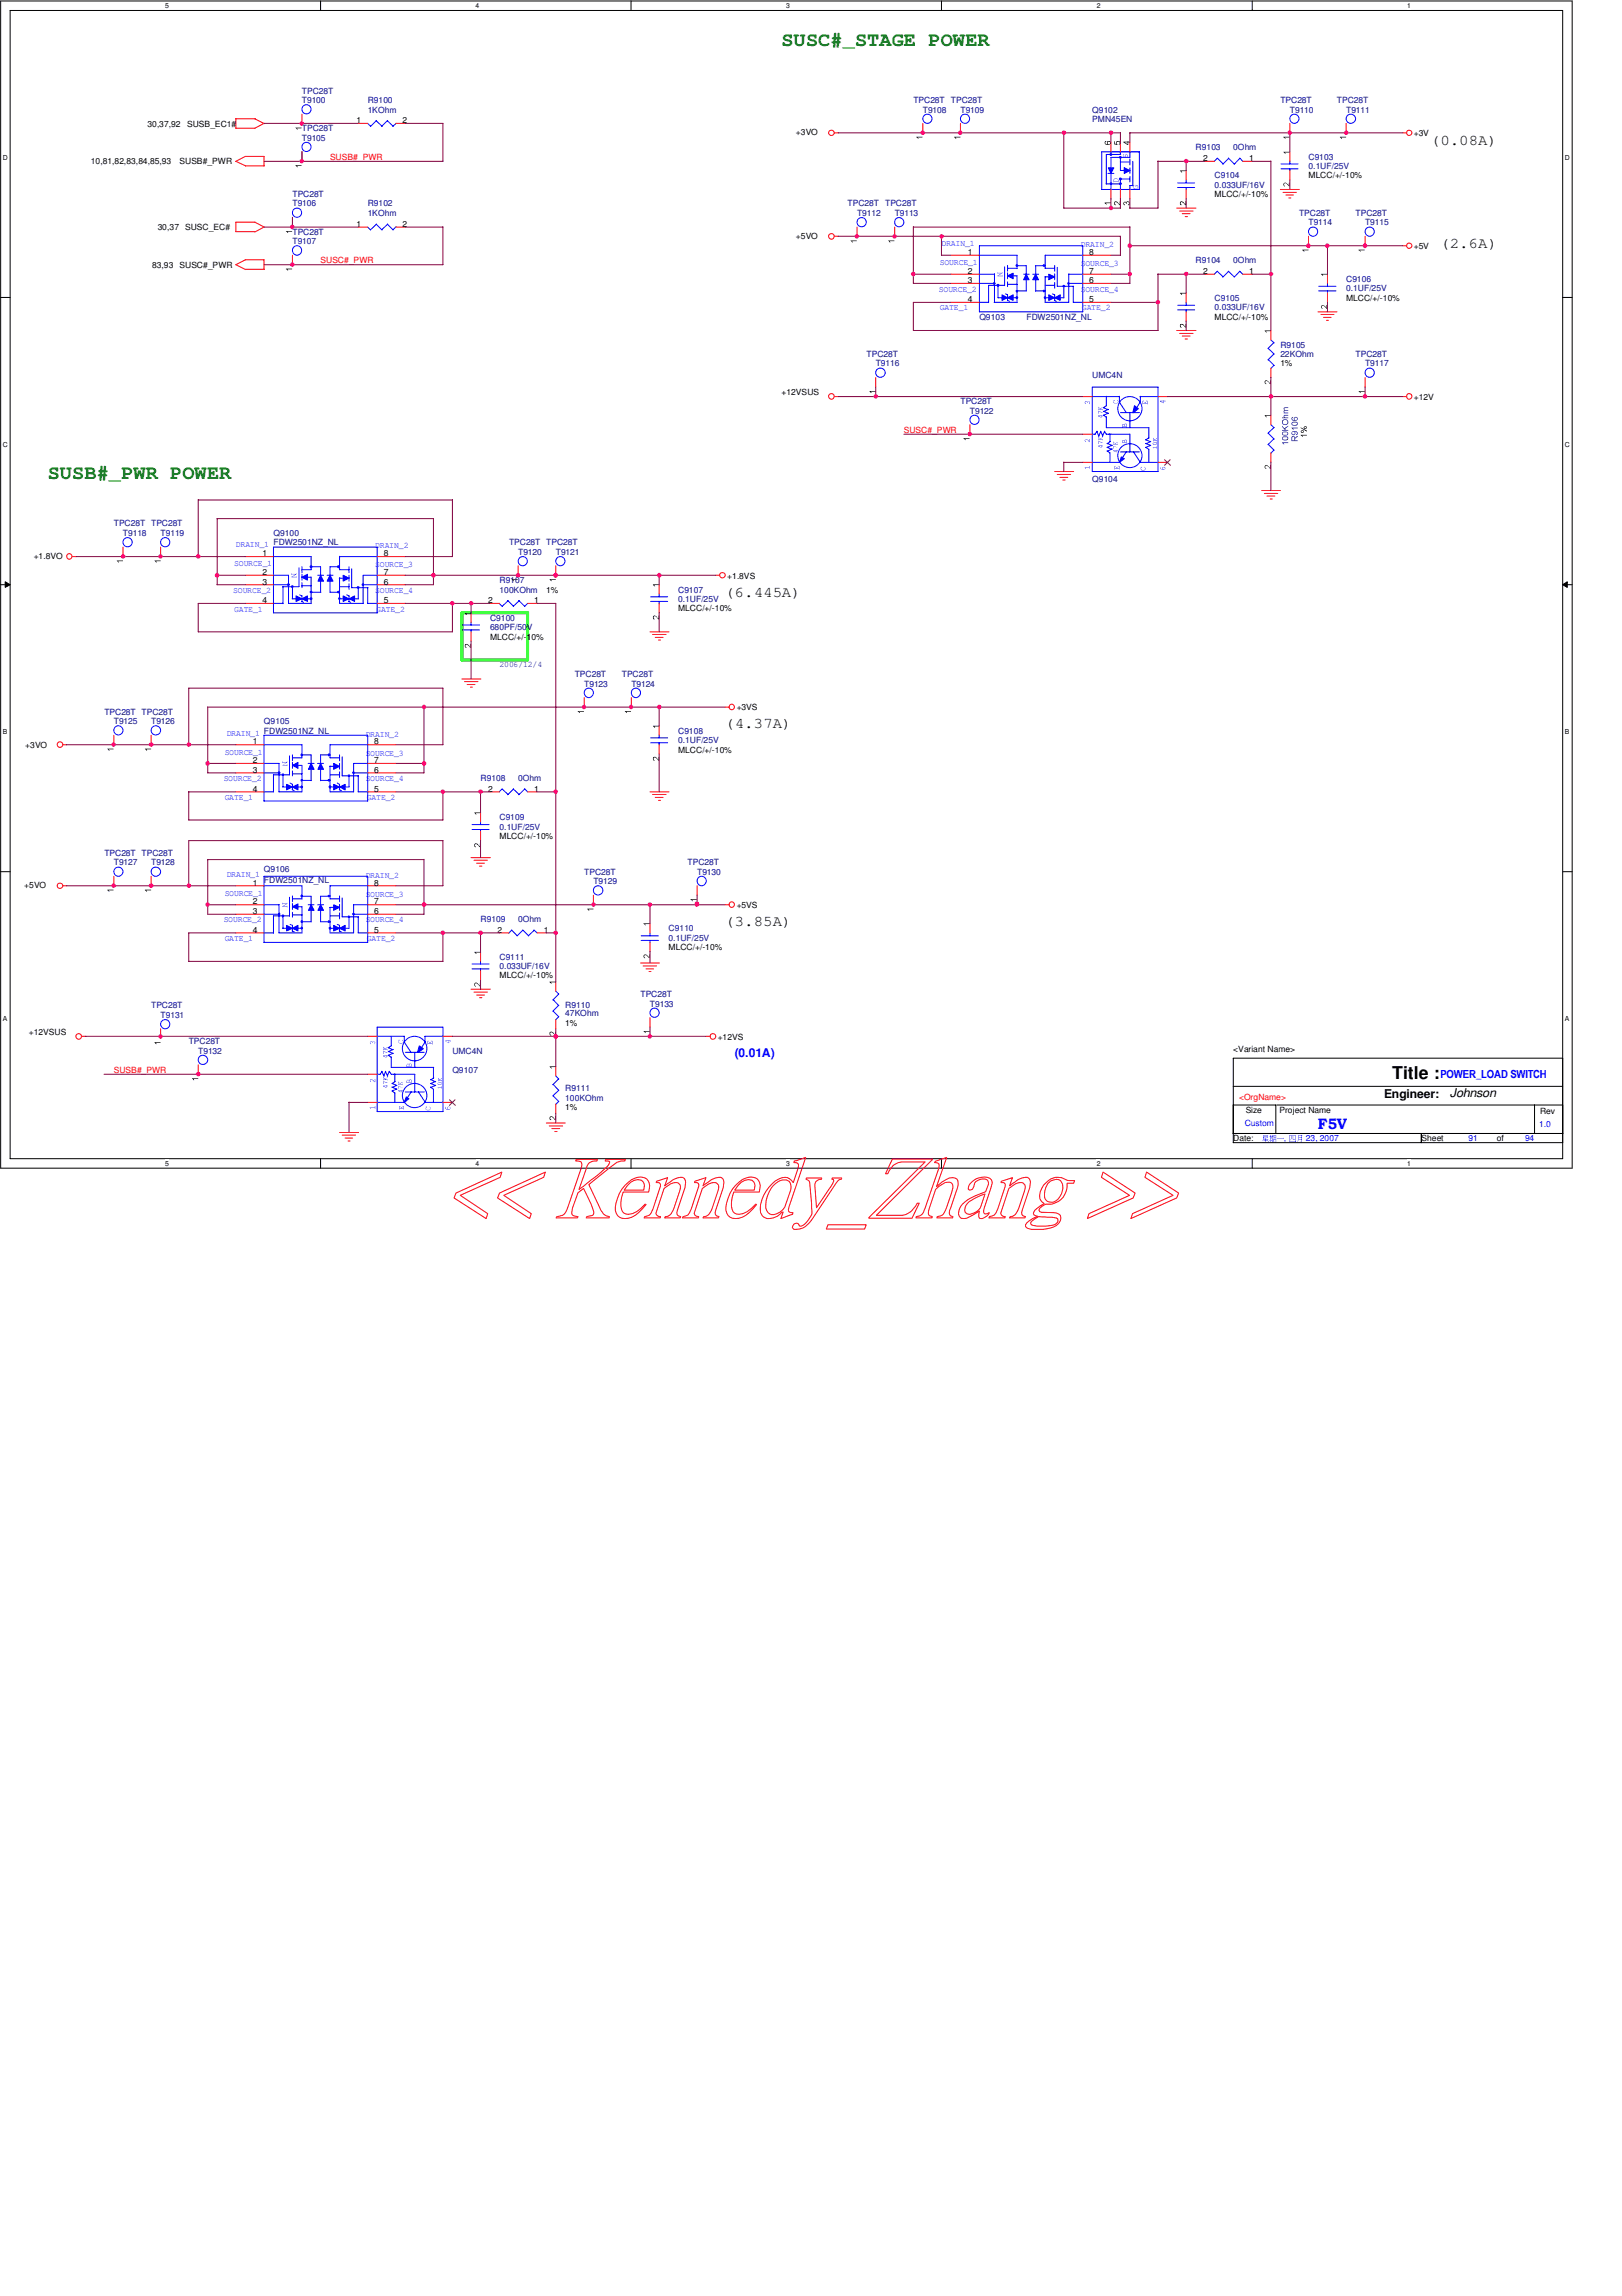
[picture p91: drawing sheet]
<svg xmlns="http://www.w3.org/2000/svg" width="210mm" height="297mm" viewBox="0 0 210 297" stroke-linecap="round" stroke-linejoin="round" font-family="sans-serif">
<defs><g id="words">
<g font-size="2.5" fill="#008000">
<text x="101.1" y="5.9">SUSC#_STAGE POWER</text>
<text x="6.2" y="61.9">SUSB#_PWR POWER</text>
</g>
<text font-size="2.3" x="180.2" y="139.7">Title :</text>
<g font-size="1.9">
<text x="185.2" y="18.8">(0.08A)</text>
<text x="186.4" y="32.1">(2.6A)</text>
<text x="93.9" y="77.2">(6.445A)</text>
<text x="93.9" y="94.2">(4.37A)</text>
<text x="93.9" y="119.8">(3.85A)</text>
</g>
<text font-size="1.9" fill="#00f" x="170.6" y="146">F5V</text>
<text font-size="1.6" fill="#00f" x="95.1" y="136.8">(0.01A)</text>
<g font-size="1.6">
<text x="179.1" y="142">Engineer:</text>
<text x="187.6" y="142">Johnson</text>
</g>
<text font-size="1.4" fill="#00f" x="186.4" y="139.5">POWER_LOAD SWITCH</text>
<g font-size="1.1">
<text x="19.1" y="16.4">30,37,92</text>
<text x="24.2" y="16.4">SUSB_EC1#</text>
<text x="46.1" y="16">1</text>
<text x="52.1" y="16">2</text>
<text x="103" y="17.5">+3VO</text>
<text x="183" y="17.6">+3V</text>
<text x="11.8" y="21.3">10,81,82,83,84,85,93</text>
<text x="23.2" y="21.3">SUSB#_PWR</text>
<text x="155.7" y="20.8">2</text>
<text x="161.7" y="20.8">1</text>
<text x="169.3" y="23.1">MLCC/+/-10%</text>
<text x="20.4" y="29.8">30,37</text>
<text x="24" y="29.8">SUSC_EC#</text>
<text x="46.1" y="29.3">1</text>
<text x="52.1" y="29.3">2</text>
<text x="157.2" y="25.5">MLCC/+/-10%</text>
<text x="19.7" y="34.6">83,93</text>
<text x="23.2" y="34.6">SUSC#_PWR</text>
<text x="103" y="30.9">+5VO</text>
<text x="125.3" y="33">1</text>
<text x="125.3" y="35.4">2</text>
<text x="141" y="35.4">7</text>
<text x="141" y="33">8</text>
<text x="155.7" y="35.4">2</text>
<text x="161.7" y="35.4">1</text>
<text x="183" y="32.2">+5V</text>
<text x="125.3" y="36.7">3</text>
<text x="125.3" y="39.1">4</text>
<text x="141" y="39.1">5</text>
<text x="141" y="36.7">6</text>
<text x="157.2" y="41.4">MLCC/+/-10%</text>
<text x="174.2" y="38.9">MLCC/+/-10%</text>
<text x="165.7" y="47.4">1%</text>
<text x="101.1" y="51.1">+12VSUS</text>
<text x="183" y="51.7">+12V</text>
<text x="34" y="72">1</text>
<text x="49.7" y="72">8</text>
<text x="4.4" y="72.3">+1.8VO</text>
<text x="34" y="74.4">2</text>
<text x="34" y="75.6">3</text>
<text x="49.7" y="75.6">6</text>
<text x="49.7" y="74.4">7</text>
<text x="70.7" y="76.7">1%</text>
<text x="94.1" y="74.8">+1.8VS</text>
<text x="34" y="78.1">4</text>
<text x="49.7" y="78.1">5</text>
<text x="63.2" y="78.1">2</text>
<text x="63.4" y="82.8">MLCC/+/-10%</text>
<text x="69.1" y="78.1">1</text>
<text x="87.8" y="79.1">MLCC/+/-10%</text>
<text x="95.3" y="91.9">+3VS</text>
<text x="3.3" y="96.7">+3VO</text>
<text x="32.7" y="96.3">1</text>
<text x="32.7" y="98.8">2</text>
<text x="32.7" y="100">3</text>
<text x="48.4" y="100">6</text>
<text x="48.4" y="98.8">7</text>
<text x="48.4" y="96.3">8</text>
<text x="87.8" y="97.4">MLCC/+/-10%</text>
<text x="32.7" y="102.4">4</text>
<text x="48.4" y="102.4">5</text>
<text x="63.2" y="102.4">2</text>
<text x="69.1" y="102.4">1</text>
<text x="64.6" y="108.6">MLCC/+/-10%</text>
<text x="3.1" y="114.9">+5VO</text>
<text x="32.7" y="114.6">1</text>
<text x="32.7" y="117">2</text>
<text x="32.7" y="118.2">3</text>
<text x="48.4" y="118.2">6</text>
<text x="48.4" y="117">7</text>
<text x="48.4" y="114.6">8</text>
<text x="95.3" y="117.4">+5VS</text>
<text x="32.7" y="120.7">4</text>
<text x="48.4" y="120.7">5</text>
<text x="64.4" y="120.7">2</text>
<text x="70.4" y="120.7">1</text>
<text x="86.5" y="122.9">MLCC/+/-10%</text>
<text x="64.6" y="126.6">MLCC/+/-10%</text>
<text x="3.7" y="133.9">+12VSUS</text>
<text x="73.2" y="132.7">1%</text>
<text x="92.9" y="134.5">+12VS</text>
<text x="159.6" y="136.1">&lt;Variant Name&gt;</text>
<text x="73.2" y="143.6">1%</text>
<text x="161.2" y="144">Size</text>
<text x="165.6" y="144">Project Name</text>
<text x="159.6" y="147.7">Date:</text>
<text x="183.9" y="147.7">Sheet</text>
<text x="193.7" y="147.7">of</text>
<text x="199.3" y="144.1">Rev</text>
</g>
<g font-size="1.1" fill="#000080">
<text x="39.1" y="17">TPC28T</text>
<text x="39.1" y="13.3">T9100</text>
<text x="39.1" y="12.1">TPC28T</text>
<text x="47.6" y="13.3">R9100</text>
<text x="47.6" y="14.6">1KOhm</text>
<text x="118.2" y="13.3">TPC28T</text>
<text x="119.4" y="14.6">T9108</text>
<text x="123.1" y="13.3">TPC28T</text>
<text x="124.3" y="14.6">T9109</text>
<text x="141.4" y="14.6">Q9102</text>
<text x="141.4" y="15.8">PMN45EN</text>
<text x="165.7" y="13.3">TPC28T</text>
<text x="166.9" y="14.6">T9110</text>
<text x="173" y="13.3">TPC28T</text>
<text x="174.2" y="14.6">T9111</text>
<text x="39.1" y="18.2">T9105</text>
<text x="154.7" y="19.4">R9103</text>
<text x="157.2" y="23.1">C9104</text>
<text x="159.6" y="19.4">0Ohm</text>
<text x="169.3" y="20.7">C9103</text>
<text x="169.3" y="21.9">0.1UF/25V</text>
<text x="37.8" y="26.7">T9106</text>
<text x="37.8" y="25.5">TPC28T</text>
<text x="47.6" y="26.7">R9102</text>
<text x="47.6" y="27.9">1KOhm</text>
<text x="109.7" y="26.7">TPC28T</text>
<text x="110.9" y="27.9">T9112</text>
<text x="114.6" y="26.7">TPC28T</text>
<text x="115.8" y="27.9">T9113</text>
<text x="157.2" y="24.3">0.033UF/16V</text>
<text x="168.1" y="27.9">TPC28T</text>
<text x="169.3" y="29.2">T9114</text>
<text x="175.4" y="27.9">TPC28T</text>
<text x="176.7" y="29.2">T9115</text>
<text x="37.8" y="31.6">T9107</text>
<text x="37.8" y="30.4">TPC28T</text>
<text x="154.7" y="34">R9104</text>
<text x="159.6" y="34">0Ohm</text>
<text x="126.7" y="41.4">Q9103</text>
<text x="132.8" y="41.4">FDW2501NZ_NL</text>
<text x="157.2" y="38.9">C9105</text>
<text x="157.2" y="40.1">0.033UF/16V</text>
<text x="174.2" y="36.5">C9106</text>
<text x="174.2" y="37.7">0.1UF/25V</text>
<text x="112.1" y="46.2">TPC28T</text>
<text x="113.3" y="47.4">T9116</text>
<text x="165.7" y="45">R9105</text>
<text x="165.7" y="46.2">22KOhm</text>
<text x="175.4" y="46.2">TPC28T</text>
<text x="176.7" y="47.4">T9117</text>
<text x="124.3" y="52.3">TPC28T</text>
<text x="125.5" y="53.5">T9122</text>
<text x="141.4" y="48.9">UMC4N</text>
<text x="141.4" y="62.4">Q9104</text>
<text x="14.7" y="68.1">TPC28T TPC28T</text>
<text x="15.9" y="69.3">T9118</text>
<text x="20.8" y="69.3">T9119</text>
<text x="35.4" y="69.3">Q9100</text>
<text x="65.9" y="70.6">TPC28T TPC28T</text>
<text x="67.1" y="71.8">T9120</text>
<text x="71.9" y="71.8">T9121</text>
<text x="64.6" y="75.4">R9107</text>
<text x="64.6" y="76.7">100KOhm</text>
<text x="87.8" y="76.7">C9107</text>
<text x="87.8" y="77.9">0.1UF/25V</text>
<text x="63.4" y="80.3">C9100</text>
<text x="63.4" y="81.5">680PF/50V</text>
<text x="64.6" y="86.3">2006/12/4</text>
<text x="74.4" y="87.6">TPC28T</text>
<text x="75.6" y="88.9">T9123</text>
<text x="80.5" y="87.6">TPC28T</text>
<text x="81.7" y="88.9">T9124</text>
<text x="13.5" y="92.5">TPC28T TPC28T</text>
<text x="14.7" y="93.7">T9125</text>
<text x="19.6" y="93.7">T9126</text>
<text x="34.2" y="93.7">Q9105</text>
<text x="87.8" y="94.9">C9108</text>
<text x="62.2" y="101">R9108</text>
<text x="67.1" y="101">0Ohm</text>
<text x="87.8" y="96.1">0.1UF/25V</text>
<text x="64.6" y="106.1">C9109</text>
<text x="64.6" y="107.4">0.1UF/25V</text>
<text x="13.5" y="110.7">TPC28T TPC28T</text>
<text x="14.7" y="112">T9127</text>
<text x="19.6" y="112">T9128</text>
<text x="34.2" y="112.8">Q9106</text>
<text x="75.6" y="113.2">TPC28T</text>
<text x="89" y="112">TPC28T</text>
<text x="90.2" y="113.2">T9130</text>
<text x="34.2" y="114.3">FDW2501NZ_NL</text>
<text x="62.2" y="119.3">R9109</text>
<text x="67.1" y="119.3">0Ohm</text>
<text x="76.8" y="114.4">T9129</text>
<text x="64.6" y="124.2">C9111</text>
<text x="64.6" y="125.4">0.033UF/16V</text>
<text x="86.5" y="120.5">C9110</text>
<text x="86.5" y="121.7">0.1UF/25V</text>
<text x="19.6" y="130.5">TPC28T</text>
<text x="20.8" y="131.7">T9131</text>
<text x="73.2" y="130.5">R9110</text>
<text x="73.2" y="131.4">47KOhm</text>
<text x="82.9" y="129">TPC28T</text>
<text x="84.1" y="130.2">T9133</text>
<text x="24.4" y="135.1">TPC28T</text>
<text x="25.7" y="136.3">T9132</text>
<text x="58.5" y="136.3">UMC4N</text>
<text x="58.5" y="138.8">Q9107</text>
<text x="73.2" y="141.2">R9111</text>
<text x="73.2" y="142.4">100KOhm</text>
</g>
<g font-size="1.1" fill="#f00">
<text x="42.7" y="20.7">SUSB#_PWR</text>
<text x="41.5" y="34">SUSC#_PWR</text>
<text x="117" y="56">SUSC#_PWR</text>
<text x="14.7" y="138.8">SUSB#_PWR</text>
<text x="160.4" y="142.3">&lt;OrgName&gt;</text>
</g>
<g font-size="1.1" fill="#00f">
<text x="121.6" y="34.3">SOURCE_1</text>
<text x="121.8" y="31.9">DRAIN_1</text>
<text x="139.9" y="34.4">SOURCE_3</text>
<text x="139.9" y="32">DRAIN_2</text>
<text x="121.5" y="37.7">SOURCE_2</text>
<text x="121.6" y="40.1">GATE_1</text>
<text x="139.9" y="37.7">SOURCE_4</text>
<text x="140" y="40.1">GATE_2</text>
<text x="30.5" y="70.8">DRAIN_1 FDW2501NZ_NL</text>
<text x="48.6" y="71">DRAIN_2</text>
<text x="30.2" y="76.7">SOURCE_2</text>
<text x="30.3" y="73.3">SOURCE_1</text>
<text x="48.6" y="76.7">SOURCE_4</text>
<text x="48.6" y="73.4">SOURCE_3</text>
<text x="30.3" y="79.1">GATE_1</text>
<text x="48.7" y="79.1">GATE_2</text>
<text x="29.3" y="95.2">DRAIN_1 FDW2501NZ_NL</text>
<text x="47.3" y="95.3">DRAIN_2</text>
<text x="29" y="101">SOURCE_2</text>
<text x="29.1" y="97.6">SOURCE_1</text>
<text x="47.3" y="101">SOURCE_4</text>
<text x="47.3" y="97.7">SOURCE_3</text>
<text x="29.1" y="103.5">GATE_1</text>
<text x="47.5" y="103.5">GATE_2</text>
<text x="29.3" y="113.5">DRAIN_1</text>
<text x="47.3" y="113.6">DRAIN_2</text>
<text x="29" y="119.3">SOURCE_2</text>
<text x="29.1" y="115.9">SOURCE_1</text>
<text x="47.3" y="119.3">SOURCE_4</text>
<text x="47.3" y="116">SOURCE_3</text>
<text x="29.1" y="121.8">GATE_1</text>
<text x="47.5" y="121.8">GATE_2</text>
<text x="161.1" y="145.7">Custom</text>
<text x="166.2" y="147.7">,</text>
<text x="169" y="147.7">23, 2007</text>
<text x="190" y="147.7">91</text>
<text x="197.4" y="147.7">94</text>
<text x="199.2" y="145.8">1.0</text>
</g>
<g font-size=".9">
<text x="21.4" y="1">5</text>
<text x="61.6" y="1">4</text>
<text x="101.7" y="1">3</text>
<text x="141.9" y="1">2</text>
<text x="182.1" y="1">1</text>
<text x=".4" y="20.7">D</text>
<text x="202.5" y="20.7">D</text>
<text x=".4" y="57.8">C</text>
<text x="202.5" y="57.8">C</text>
<text x=".4" y="95">B</text>
<text x="202.5" y="95">B</text>
<text x=".4" y="132.1">A</text>
<text x="202.5" y="132.1">A</text>
<text x="21.4" y="150.8">5</text>
<text x="61.6" y="150.8">4</text>
<text x="101.7" y="150.8">3</text>
<text x="141.9" y="150.8">2</text>
<text x="182.1" y="150.8">1</text>
</g>
</g></defs>
<path d="M.1 .1h203.4v151h-203.4zM1.3 1.4h200.9v148.5h-200.9z" fill="none" stroke="#000" stroke-width=".13"/>
<g fill="#fff">
<path d="M21.4 .3h.5v.9h-.5z"/>
<path d="M21.4 150h.5v1h-.5z"/>
</g>
<path d="M41.5 .1v1.3M41.5 149.9v1.2" fill="none" stroke="#000" stroke-width=".13"/>
<g fill="#fff">
<path d="M61.6 .3h.5v.9h-.5z"/>
<path d="M61.6 150h.5v1h-.5z"/>
</g>
<path d="M81.7 .1v1.3M81.7 149.9v1.2" fill="none" stroke="#000" stroke-width=".13"/>
<g fill="#fff">
<path d="M101.7 .3h.5v.9h-.5z"/>
<path d="M101.7 150h.5v1h-.5z"/>
</g>
<path d="M121.8 .1v1.3M121.8 149.9v1.2" fill="none" stroke="#000" stroke-width=".13"/>
<g fill="#fff">
<path d="M141.9 .3h.5v.9h-.5z"/>
<path d="M141.9 150h.5v1h-.5z"/>
</g>
<path d="M162.1 .1v1.3M162.1 149.9v1.2" fill="none" stroke="#000" stroke-width=".13"/>
<g fill="#fff">
<path d="M182.1 .3h.5v.9h-.5z"/>
<path d="M182.1 150h.5v1h-.5z"/>
<path d="M.4 19.9h.6v1h-.6z"/>
<path d="M202.5 19.9h.7v1h-.7z"/>
<path d="M.4 57h.6v1h-.6z"/>
<path d="M202.5 57h.7v1h-.7z"/>
</g>
<path d="M.1 38.5h1.2M202.2 38.5h1.3" fill="none" stroke="#000" stroke-width=".13"/>
<g fill="#fff">
<path d="M.4 94.1h.6v1.1h-.6z"/>
<path d="M202.5 94.1h.6v1.1h-.6z"/>
</g>
<path d="M.1 75.6h1.2M.7 75.3l.6 .3-.6 .4zM202.2 75.6l.6-.3v.7zM202.2 75.6h1.3" fill="none" stroke="#000" stroke-width=".13"/>
<path d="M.7 75.3l.6 .3-.6 .4zM202.2 75.6l.6-.3v.7z" fill="#000"/>
<g fill="#fff">
<path d="M.4 131.3h.6v1h-.6z"/>
<path d="M202.5 131.3h.6v1h-.6z"/>
</g>
<path d="M.1 112.8h1.2M202.2 112.8h1.3" fill="none" stroke="#000" stroke-width=".13"/>
<path d="M59.8 79.3h8.5v6.1h-8.5z" fill="none" stroke="#0f0" stroke-width=".38"/>
<g fill="#00f">
<path d="M165.2 147.3h.8l.1-.1 .1 .1z"/>
<path d="M163.5 146.9h.5zM163.5 147l.5 .1zM163.5 147.2h.5zM163.4 146.9l.1 .4v-.4zM164 146.9v.3zM163.5 147.2l-.2 .4 .3-.3zM163.5 147.4h.6zM163.4 147.6h.6v-.1v.1zM163.7 147.2l.1 .6v-.5zM163.3 147.7l.9 .1-.1-.1z"/>
<path d="M164.4 147.2h.2zM164.4 147.3l.2 .1zM164.8 146.9h.3zM164.8 147.2h.3zM164.8 147.4h.3zM164.3 147h.5l-.1-.1zM164.4 146.8l.1 .7v-.6zM164.6 146.8l.1 .7v-.6zM164.3 147.5h.5l-.1-.1zM164.4 147.6l-.1 .2 .2-.2zM164.5 147.6l.2 .1v-.1zM164.8 146.9v.5l-.1 .4 .2-.4v-.5zM165.1 146.9v.8h-.2l.2 .1v-.1v-.8z"/>
<path d="M166.9 146.9h.7zM166.9 147.7h.7zM166.8 146.9l.1 .8v-.8zM167.6 146.9v.8h.1zM167.1 146.9v.4l-.1 .2 .1-.2zM167.3 146.9v.5h.2v-.2v.2h-.2z"/>
<path d="M168 146.9h.5zM168 147.1l.5 .1zM168 147.4h.5zM168 146.8v.7l-.1 .3 .1-.3zM168.5 146.8l-.1 .9h-.1l.1 .1h.1z"/>
</g>
<path d="M159.6 136.9h42.6v10.9h-42.6zM159.6 146.6h42.6M159.6 143h5.5v3.6M159.6 140.5h42.6M165.2 143h37M183.9 146.6v1.2M198.6 143v3.6" fill="none" stroke="#000" stroke-width=".13"/>
<g fill="none" stroke="#f00" stroke-width=".13">
<path d="M108 17.2h.5M181.5 17.2h.5M108 30.6h.5M152.3 26.9h2.5M152.7 27.3h1.7M153 27.6h1M153.4 28h.3M156 20.9h1.2M160.8 20.9h1.3M165.7 24.5h2.4M166 24.9h1.8M166.4 25.2h1"/>
<path d="M166.8 25.6h.2M169.3 30.6v1.2M181.5 31.8h.5M108 51.3h.5M152.3 42.8h2.5M152.7 43.1h1.7M153 43.5h1M153.4 43.9h.3M164.5 42.8v1.2M164.5 47.6v1.3M170.6 40.3h2.4M170.9 40.7h1.7"/>
<path d="M171.3 41.1h1M171.7 41.4h.2M181.5 51.3h.5M9.4 72h.5M67.1 73.2v1.2M85.3 75.6v1.2M85.3 78.1v1.2M92.6 74.4h.5M136.5 61h2.4M136.8 61.4h1.8M137.2 61.8h1M137.5 62.1h.3"/>
<path d="M163.3 63.5h2.4M163.6 63.8h1.8M164 64.2h1M164.4 64.6h.2M8.1 96.4h.5M59.8 87.8h2.4M60.1 88.2h1.7M60.5 88.6h1M60.9 88.9h.2M84.1 81.7h2.5M84.5 82.1h1.7M84.8 82.5h1"/>
<path d="M85.2 82.8h.3M93.9 91.5h.5M8.1 114.6h.5M61 111h2.5M61.3 111.3h1.8M61.7 111.7h1M62.1 112.1h.3M84.1 102.4h2.5M84.5 102.8h1.7M84.8 103.2h1M85.2 103.5h.3M93.9 117.1h.5"/>
<path d="M10.6 134.1h.5M61 128h2.5M61.3 128.4h1.8M61.7 128.7h1M62.1 129.1h.3M71.9 127v1.2M71.9 131.9v1.2M82.9 124.6h2.4M83.2 125h1.8M83.6 125.3h1M84 125.7h.2M91.4 134.1h.5"/>
<path d="M43.9 146.5h2.5M44.3 146.9h1.7M44.7 147.2h.9M45 147.6h.3M70.7 145.3h2.5M71.1 145.7h1.7M71.4 146h1M71.8 146.4h.3"/>
<circle cx="107.6" cy="17.2" r=".35"/>
<circle cx="182.4" cy="17.2" r=".35"/>
<circle cx="107.6" cy="30.6" r=".36"/>
<circle cx="182.4" cy="31.8" r=".35"/>
<circle cx="107.6" cy="51.3" r=".36"/>
<circle cx="182.4" cy="51.3" r=".36"/>
<circle cx="9" cy="72" r=".35"/>
<circle cx="93.5" cy="74.4" r=".36"/>
<circle cx="7.8" cy="96.3" r=".37"/>
<circle cx="94.7" cy="91.5" r=".35"/>
<circle cx="7.8" cy="114.6" r=".36"/>
<circle cx="94.7" cy="117" r=".35"/>
<circle cx="10.2" cy="134.1" r=".36"/>
<circle cx="92.3" cy="134.1" r=".37"/>
</g>
<g fill="none" stroke="#00f" stroke-width=".13">
<path d="M157.5 20.5l-.4 .4M157.5 20.4l.8 .8M159 20.4l.7 .8M159 20.5l-.8 .8M160.4 20.5l-.7 .8M160.4 20.4l.4 .5M164.1 46.5l.8 .8M164.1 45.1l.8 .7M164.5 44l.4 .4M164.8 47.3l-.3 .4M164.8 45.8l-.7 .8M164.8 44.3l-.7 .8"/>
<path d="M84.2 77.2h2.2M84.2 77.8h2.2M85.3 76.8v.4M85.3 77.8v.3M37.5 97.8v2.4M37.8 99.7v.7M37.8 98h1.3M39 97.7h1.3M39.1 99v3.4M37.8 100.1h1.3M39.1 101h1.2M71.6 130.8l.7 .7-.4 .4"/>
<path d="M71.6 129.3l.7 .8M71.9 128.2l.4 .4-.8 .8M72.3 130l-.8 .8"/>
<circle cx="169.9" cy="30" r=".59"/>
<circle cx="67.6" cy="72.6" r=".59"/>
</g>
<path d="M168.5 32.3h.8v.1h-.6l.1 .2h-.1zM163.7 42.8h.8h-.7l.2 .2h-.2zM163.7 49.3a.54 .54 0 0 1 .7 .3v-.4h.1v.5l-.2-.1a.34 .34 0 0 0-.5-.2l-.1 .2 .2 .1-.2-.2zM66.2 74.9h.8v.1h-.6l.1 .2h-.1zM84.5 75.6h.8v.1h-.6l.1 .2h-.1zM84.5 79.7a.48 .48 0 0 1 .7 .3v.1v-.5h.1v.5h-.2a.34 .34 0 0 0-.5-.3l.1 .3h-.2zM71.1 127h.8v.1h-.6l.1 .2h-.1zM71.2 133.5a.61 .61 0 0 1 .6 .4v-.4h.1v.5l-.1-.1a.34 .34 0 0 0-.6-.2l.1 .3-.2-.2z" fill="#000"/>
<path d="M37.8 99l.8-.4v.8z" fill="#00f"/>
<path d="M37.8 99l.8-.4v.8z" fill="none" stroke="#00f" stroke-width=".13"/>
<path d="M40.3 98.8l.3 .7h-.7z" fill="#00f"/>
<path d="M37.8 97.7v.7M37.8 98.6v.8M37.8 99h1.3M39.9 98.8h.7M40.3 98.8l.3 .7h-.7zM40.3 97.7v3.3" fill="none" stroke="#00f" stroke-width=".13"/>
<path d="M39 100.9l.2 .1h-.2z" fill-rule="evenodd" fill="#00f"/>
<path d="M39 100.9l.2 .1h-.2z" fill="none" stroke="#00f" stroke-width=".13"/>
<path d="M39 97.6l.2 .1-.2 .1z" fill-rule="evenodd" fill="#00f"/>
<path d="M39 97.6l.2 .1-.2 .1z" fill="none" stroke="#00f" stroke-width=".13"/>
<path d="M36.5 98.5l.1 .1h.5l.1-.1v.1l-.6 .4h.5l.1-.1v.2l-.1-.1h-.6l.6-.4h-.5l-.1 .1z" fill="#00f"/>
<path d="M34.2 98.8h1.9v3.6h3M34.2 100h1.9M34.2 96.4h4.9M36.6 101.8h2.5M36.6 100.2v1.6M37.5 100.2h-2.1v2.2h-1.2" fill="none" stroke="#00f" stroke-width=".13"/>
<path d="M37.8 101.8l.8-.3v.7z" fill="#00f"/>
<path d="M37.8 101.8l.8-.3v.7z" fill="none" stroke="#00f" stroke-width=".13"/>
<path d="M37.1 101.5l.7 .3-.7 .4z" fill="#00f"/>
<path d="M37.1 101.5l.7 .3-.7 .4zM37.5 101.3l.3 .2v.7M37.8 102.2l.3 .1" fill="none" stroke="#00f" stroke-width=".13"/>
<path d="M39 101.7l.2 .1-.2 .1z" fill-rule="evenodd" fill="#00f"/>
<path d="M39 101.7l.2 .1-.2 .1z" fill="none" stroke="#00f" stroke-width=".13"/>
<path d="M36.5 100.1h.2v.2h-.2z" fill-rule="evenodd" fill="#00f"/>
<path d="M41.5 97.7v3.3M36.5 100.1h.2v.2h-.2z" fill="none" stroke="#00f" stroke-width=".13"/>
<path d="M41.5 98.8l.4 .7h-.8z" fill="#00f"/>
<path d="M41.1 98.8h.8M41.5 98.8l.4 .7h-.8zM41.5 97.7h1.2M42.7 99.1h1.2M42.7 99.1v3.3M41.5 101h1.2" fill="none" stroke="#00f" stroke-width=".13"/>
<path d="M43.2 98.8l.7 .3-.7 .4z" fill="#00f"/>
<path d="M42.7 97.7v.3h1.2M43.2 98.8l.7 .3-.7 .4zM43.9 97.7v.7M43.9 98.8v.7M43.9 99.9v.7M42.7 101.8h1.2M42.7 100.2h1.2M43.6 101.3l.3 .2v.7M43.9 102.2l.3 .1" fill="none" stroke="#00f" stroke-width=".13"/>
<path d="M43.2 101.5l.7 .3-.7 .4z" fill="#00f"/>
<path d="M43.2 101.5l.7 .3-.7 .4zM43.9 101.8h1.3" fill="none" stroke="#00f" stroke-width=".13"/>
<path d="M43.9 101.8l.8-.3v.7z" fill="#00f"/>
<path d="M42.7 96.3v1.4M42.7 96.4h4.9M44.3 97.9v2.5h2.1M45.8 100h1.8M47.6 98.8h-1.8v3.6h-3.1M43.9 101.8l.8-.3v.7zM45.2 100.3v1.5M46.4 100.3v2.1h1.2" fill="none" stroke="#00f" stroke-width=".13"/>
<path d="M42.5 97.6h.1v.2l-.1-.1z" fill-rule="evenodd" fill="#00f"/>
<path d="M42.5 97.6h.1v.2l-.1-.1z" fill="none" stroke="#00f" stroke-width=".13"/>
<path d="M42.6 101.7h.2l-.1 .2h-.1z" fill-rule="evenodd" fill="#00f"/>
<path d="M42.6 101.7h.2l-.1 .2h-.1z" fill="none" stroke="#00f" stroke-width=".13"/>
<path d="M42.5 100.9h.1v.1h-.1z" fill-rule="evenodd" fill="#00f"/>
<path d="M42.5 100.9h.1v.1h-.1z" fill="none" stroke="#00f" stroke-width=".13"/>
<path d="M45.1 100.3h.1v.1h-.1z" fill-rule="evenodd" fill="#00f"/>
<path d="M34.2 95.1h13.4v8.5h-13.4zM39.1 96.4v1.6M45.1 100.3h.1v.1h-.1z" fill="none" stroke="#00f" stroke-width=".13"/>
<path d="M36.1 99.9l.1 .1h-.1z" fill-rule="evenodd" fill="#00f"/>
<path d="M36.1 99.9l.1 .1h-.1z" fill="none" stroke="#00f" stroke-width=".13"/>
<path d="M45.7 99.9h.1v.1h-.1z" fill-rule="evenodd" fill="#00f"/>
<g fill="none" stroke="#00f" stroke-width=".13">
<path d="M45.7 99.9h.1v.1h-.1zM84.2 95.5h2.2M84.2 96.1h2.2M85.3 95.1v.4M85.3 96.1v.3M37.5 116.1v2.4M37.8 118.4h1.3M37.8 118v.7M37.8 116.3h1.3M39 116h1.3M39.1 119.3h1.2M39.1 117.3v3.4"/>
<path d="M61.1 124.7h2.2M61.1 125.3h2.2M62.2 124.3v.4M62.2 125.3v.3"/>
<circle cx="177.3" cy="30" r=".59"/>
<circle cx="126.1" cy="54.3" r=".6"/>
<circle cx="72.5" cy="72.6" r=".59"/>
<circle cx="77.4" cy="115.2" r=".61"/>
</g>
<g fill="none" stroke="#f00" stroke-width=".13">
<path d="M176.7 30.6v1.2M125.5 54.9v1.3M71.9 73.2v1.2M30.5 100h3.7M30.5 98.8h3.7M30.5 96.4h3.7M47.6 100h3.6M47.6 98.8h3.6M47.6 96.4h3.6M85.3 93.9v1.2M85.3 96.4v1.1M30.5 102.4h3.7"/>
<path d="M47.6 102.4h3.6M76.8 115.8v1.3M62.2 123.1v1.3M62.2 125.6v1.2"/>
</g>
<path d="M175.8 32.3h.8v.1h-.6l.1 .2h-.1zM124.7 56.7h.8v.1h-.7l.2 .1h-.1zM71.1 74.9h.8v.1h-.6l.1 .2h-.1zM84.5 93.9h.8v.1h-.6l.1 .1h-.1zM84.5 98a.61 .61 0 0 1 .7 .3v-.4h.1v.5l-.2-.1a.34 .34 0 0 0-.5-.2l.1 .3-.2-.1zM76 117.6h.8h-.6l.1 .2h-.1zM61.4 123.1h.8v.1h-.6l.1 .2h-.1zM61.5 127.1h.2l.4 .4v-.4h.1v.5h-.2a.34 .34 0 0 0-.5-.3v.2l.1 .1-.2-.1z" fill="#000"/>
<path d="M37.8 117.3l.8-.4v.7z" fill="#00f"/>
<path d="M37.8 117.3l.8-.4v.7z" fill="none" stroke="#00f" stroke-width=".13"/>
<path d="M40.3 117.1l.3 .7h-.7z" fill="#00f"/>
<path d="M37.8 115.9v.8M37.8 116.9v.7M37.8 117.3h1.3M39.9 117.1h.7M40.3 117.1l.3 .7h-.7zM40.3 116v3.3" fill="none" stroke="#00f" stroke-width=".13"/>
<path d="M39 119.2h.1v.1h-.1z" fill-rule="evenodd" fill="#00f"/>
<path d="M39 119.2h.1v.1h-.1z" fill="none" stroke="#00f" stroke-width=".13"/>
<path d="M39 115.9h.1v.1h-.1z" fill-rule="evenodd" fill="#00f"/>
<path d="M39 115.9h.1v.1h-.1z" fill="none" stroke="#00f" stroke-width=".13"/>
<path d="M36.5 116.8l.1 .1h.5l.1-.1v.1l-.6 .4h.5l.1-.1v.2l-.1-.1h-.6l.6-.4h-.5l-.1 .1z" fill="#00f"/>
<path d="M34.2 118.3h1.9M34.2 117.1h1.9M34.2 114.6h4.9M36.1 117v3.7h3M36.6 118.5v1.6M37.5 118.5h-2.1v2.2M34.2 120.7h1.2M36.6 120.1h2.5" fill="none" stroke="#00f" stroke-width=".13"/>
<path d="M37.8 120.1l.8-.4v.7z" fill="#00f"/>
<path d="M37.8 120.1l.8-.4v.7z" fill="none" stroke="#00f" stroke-width=".13"/>
<path d="M37.1 119.7l.7 .4-.7 .3z" fill="#00f"/>
<path d="M37.1 119.7l.7 .4-.7 .3zM37.5 119.6l.3 .1v.8M37.8 120.4l.3 .2" fill="none" stroke="#00f" stroke-width=".13"/>
<path d="M39 120h.1v.2h-.1z" fill-rule="evenodd" fill="#00f"/>
<path d="M39 120h.1v.2h-.1z" fill="none" stroke="#00f" stroke-width=".13"/>
<path d="M36.5 118.4h.2l-.1 .2h-.1z" fill-rule="evenodd" fill="#00f"/>
<path d="M36.5 118.4h.2l-.1 .2h-.1zM41.5 116v3.3" fill="none" stroke="#00f" stroke-width=".13"/>
<path d="M41.5 117.1l.4 .7h-.8z" fill="#00f"/>
<path d="M41.1 117.1h.8M41.5 117.1l.4 .7h-.8zM41.5 116h1.2M41.5 119.3h1.2M42.7 117.4h1.2M42.7 117.4v3.3" fill="none" stroke="#00f" stroke-width=".13"/>
<path d="M43.2 117.1l.7 .3-.7 .4z" fill="#00f"/>
<path d="M42.7 118.5h1.2M42.7 115.9v.4h1.2M43.2 117.1l.7 .3-.7 .4zM43.6 119.6l.3 .1v.8M43.9 115.9v.8M43.9 117v.8M43.9 118.1v.8M42.7 120.1h1.2M43.9 120.4l.3 .2" fill="none" stroke="#00f" stroke-width=".13"/>
<path d="M43.2 119.7l.7 .4-.7 .3z" fill="#00f"/>
<path d="M43.2 119.7l.7 .4-.7 .3zM43.9 120.1h1.3" fill="none" stroke="#00f" stroke-width=".13"/>
<path d="M43.9 120.1l.8-.4v.7z" fill="#00f"/>
<path d="M44.3 116.2v2.4h2.1M45.2 118.6v1.5M45.8 117v3.7h-3.1M45.8 117.1h1.8M45.8 118.3h1.8M46.4 118.6v2.1h1.2M47.6 114.6h-4.9v1.4M43.9 120.1l.8-.4v.7z" fill="none" stroke="#00f" stroke-width=".13"/>
<path d="M42.5 115.9h.1v.1h-.1z" fill-rule="evenodd" fill="#00f"/>
<path d="M42.5 115.9h.1v.1h-.1z" fill="none" stroke="#00f" stroke-width=".13"/>
<path d="M42.6 120h.2v.2h-.2z" fill-rule="evenodd" fill="#00f"/>
<path d="M42.6 120h.2v.2h-.2z" fill="none" stroke="#00f" stroke-width=".13"/>
<path d="M42.5 119.2h.1v.1z" fill-rule="evenodd" fill="#00f"/>
<path d="M42.5 119.2h.1v.1z" fill="none" stroke="#00f" stroke-width=".13"/>
<path d="M45.1 118.5l.2 .1-.2 .1z" fill-rule="evenodd" fill="#00f"/>
<path d="M34.2 113.4h13.4v8.5h-13.4zM39.1 114.6v1.7M45.1 118.5l.2 .1-.2 .1z" fill="none" stroke="#00f" stroke-width=".13"/>
<path d="M36.1 118.2h.1v.1h-.1z" fill-rule="evenodd" fill="#00f"/>
<path d="M36.1 118.2h.1v.1h-.1z" fill="none" stroke="#00f" stroke-width=".13"/>
<path d="M45.7 118.2h.1v.2z" fill-rule="evenodd" fill="#00f"/>
<g fill="none" stroke="#00f" stroke-width=".13">
<path d="M141.4 59.8h3.5M145 58.5h2.4M145.8 58.5l-.9 1.3M146.2 56.2v2.3M146.7 58.5l.9 1.3h2.3M45.7 118.2h.1v.2zM83 121.1h2.2M83 121.7h2.2M84.1 120.7v.4M84.1 121.7v.2"/>
<circle cx="167.5" cy="15.4" r=".59"/>
<circle cx="146.2" cy="59" r="1.56"/>
<circle cx="16.5" cy="70.1" r=".6"/>
<circle cx="15.3" cy="112.8" r=".59"/>
</g>
<g fill="none" stroke="#f00" stroke-width=".13">
<path d="M166.9 16v1.2M15.9 70.8v1.2M14.7 113.4v1.2M30.5 118.3h3.7M30.5 117.1h3.7M30.5 114.6h3.7M47.6 118.3h3.6M47.6 117.1h3.6M47.6 114.6h3.6M84.1 119.5v1.2M30.5 120.7h3.7M47.6 120.7h3.6"/>
<path d="M84.1 121.9v1.2"/>
</g>
<path d="M166.1 17.7h.8v.1h-.6l.1 .1h-.1zM15.1 72.5h.8v.1h-.6l.1 .2h-.1zM13.9 115.1h.8v.1h-.6l.1 .2h-.1zM83.3 119.5h.8h-.6l.1 .2h-.1zM83.4 123.5a.59 .59 0 0 1 .6 .4v-.4h.1v.5l-.2-.1a.41 .41 0 0 0-.5-.3l.1 .4-.2-.2z" fill="#000"/>
<path d="M146.8 52.5l.5 .4-.7 .5z" fill="#00f"/>
<g fill="none" stroke="#00f" stroke-width=".13">
<path d="M141.3 51.3h3.6M143.2 55.3h5.5M143.8 56.2h2.4M144.9 51.3v.7l.9 1.4M145 53.4h2.4M146.2 53.3v2M146.8 52.5l.5 .4-.7 .5zM147.5 51.3h2.4M147.6 52l-.9 1.4M147.6 51.3v.7"/>
<circle cx="146.2" cy="52.9" r="1.57"/>
</g>
<path d="M145.1 59.1l.4 .3-.6 .4z" fill="#00f"/>
<path d="M145.1 59.1l.4 .3-.6 .4z" fill="none" stroke="#00f" stroke-width=".13"/>
<g fill="#00f">
<path d="M144.2 60.3h.2h-.1v.3h.2l-.1-.1h.3l-.1 .1h.2v-.3h-.1h.2v.4h-.6h-.1z"/>
<path d="M147.9 51.9h.1h-.1v.3h.3l-.1-.2h.2l-.1 .2h.3v-.3h-.2h.2v.4v-.1h-.6v.1z"/>
<path d="M147.6 60.4h.2a.23 .23 0 0 0-.1 .3 .23 .23 0 0 0 .3 .1h.1a.22 .22 0 0 0 .1-.2 .22 .22 0 0 0-.1-.2 .27 .27 0 0 1 .1 .4 .27 .27 0 0 1-.4 .1l-.2-.2 .1-.2z"/>
<path d="M144.1 51.8h.2a.26 .26 0 0 0-.1 .4 .26 .26 0 0 0 .4 0 .26 .26 0 0 0 0-.4 .29 .29 0 0 1-.1 .5 .29 .29 0 0 1-.4-.3l.1-.2z"/>
<path d="M140.4 60.5h.6l.1-.2v.4l-.1-.2h-.6l.1 .2z"/>
<path d="M140.5 56.9l.2-.1 .3 .3v-.3h.1v.4l-.3-.3a.18 .18 0 0 0-.3 0 .18 .18 0 0 0 0 .3l-.1-.2z"/>
<path d="M140.4 51.9h.1a.18 .18 0 0 0 .2 .1 .18 .18 0 0 0 .2-.1 .2 .2 0 0 1 .2 .2 .2 .2 0 0 1-.2 .2l.1-.1a.16 .16 0 0 0-.1-.3 .16 .16 0 0 0-.2 .2 .14 .14 0 0 0-.2-.1 .14 .14 0 0 0-.1 .1 .14 .14 0 0 0 .1 .1l-.1-.1z"/>
<path d="M145.2 57v.4v-.1h.6v-.4zM145.3 57h.1l.1 .2h-.3zM145.6 56.9l.2 .1v.2h-.3z"/>
<path d="M145.2 54.9v.4v-.1h.6v-.4zM145.3 54.9h.2v.3h-.3zM145.6 54.9h.1l.1 .3h-.3z"/>
<path d="M150.1 51.9l.5 .3v-.3h.1l.1 .1v-.2zM150.2 51.9h.4v.2z"/>
<path d="M150.2 60.4a.32 .32 0 0 0 .2 .4 .32 .32 0 0 0 .4-.3 .2 .2 0 0 0-.3-.1 .2 .2 0 0 0-.1 .3h.1a.31 .31 0 0 1-.3-.3zM150.5 60.6a.14 .14 0 0 1 .2 0 .14 .14 0 0 1-.2 0z"/>
</g>
<g fill="none" stroke="#00f" stroke-width=".13">
<path d="M141.4 56.2h.3M141.4 50.1h8.5v10.9h-8.5zM141.9 55.8l.3 .6 .3-.6 .2 .6M142 55.8l-.3 .4M142.8 53.2l.6 .3-.6 .2 .4 .3M142.9 55.8l.3 .4h.6M143 55.8l-.3 .6M143.2 51.3v1.2l-.4 .2 .6 .3M143.2 53.9v1.4M143.3 57.9l.6 .2M143.3 57.4l.6 .2M143.3 58.3l.3 .3v1.2"/>
<path d="M143.4 53l-.6 .3M143.6 56.1v1M143.7 57.1l-.4 .3M143.9 57.6l-.6 .3M143.9 58.1l-.6 .3M148.3 57.9l.4 .2v1.7M148.3 57.4l.6 .2M148.3 56.9l.6 .2M148.7 55.3v1.4M148.7 56.6l-.4 .3M148.9 57.1l-.6 .3M148.9 57.6l-.6 .3"/>
</g>
<g fill="#00f">
<path d="M142.1 57.1l.6 .2-.5-.2v.3h-.1z"/>
<path d="M142.2 56.6l.2 .2 .3-.2-.2 .2h.2v.2l-.1-.1h-.4v.1v-.2l.3 .1-.3-.3v.2z"/>
<path d="M144.1 57.7l.5 .2-.5-.1v.2z"/>
<path d="M144.1 57.1v.1l.3 .2 .2-.2-.2 .2h.2v.2v-.1h-.5v.1v-.2h.3l-.3-.1v.1z"/>
<path d="M142.1 53.2l.6 .2-.5-.1v.2h-.1z"/>
<path d="M142.2 52.7l.2 .2 .3-.2-.2 .2h.2v.2l-.1-.1h-.4v.1v-.2l.3 .1-.3-.3v.2z"/>
<path d="M149.2 57.9h.5v-.2v.3v-.1h-.5v.1z"/>
<path d="M149.2 56.6l.3 .3 .2-.2-.2 .2 .1 .1 .1-.1v.2l-.4-.1-.1 .1v-.2l.3 .1-.2-.2-.1 .1z"/>
<path d="M142.1 57.7l.4 .2v-.2l.2 .1v-.2l-.2 .1v-.1v.1zM142.2 57.7h.3v.2z"/>
<path d="M144.1 58.3l.3 .2 .1-.2 .1 .1v-.2zM144.1 58.3h.3v.2z"/>
<path d="M142.1 53.8l.4 .2v-.2l.2 .1v-.2l-.2 .1v-.1v.1zM142.2 53.8h.3v.2z"/>
<path d="M149.2 57.3v.1a.32 .32 0 0 0 .4 .1l.1-.1a.34 .34 0 0 0-.5-.1zM149.2 57.3h.2a.2 .2 0 0 1 .3 .1l-.2 .1a.2 .2 0 0 1-.3-.2z"/>
</g>
<path d="M174.2 16v1.2M37.8 33v1.2M153.5 22.1v1.2M153.5 24.5v1.2M140.1 59.8h1.3M140.1 51.3h1.3M140.1 56.2h1.3M149.9 59.8h1.2M149.9 51.3h1.2M81.7 90.3v1.2" fill="none" stroke="#f00" stroke-width=".13"/>
<path d="M150.7 59.5l.8 .7M151.4 59.5l-.7 .7" fill="none" stroke="#804000" stroke-width=".13"/>
<g fill="none" stroke="#00f" stroke-width=".13">
<path d="M152.4 23.7h2.2M152.4 24.3h2.2M153.5 23.3v.4M153.5 24.3v.2M164.1 57.5l.8 .8M164.1 56l.8 .8M164.5 54.9l.4 .4M164.8 58.3l-.3 .3M164.8 56.8l-.7 .7M164.8 55.3l-.7 .7"/>
<circle cx="174.8" cy="15.4" r=".61"/>
<circle cx="38.4" cy="32.4" r=".6"/>
<circle cx="82.3" cy="89.6" r=".6"/>
</g>
<path d="M173.4 17.7h.8v.1h-.6l.1 .1h-.1zM37 34.8h.8h-.6l.1 .2h-.1zM152.7 22.1h.8h-.6l.1 .2h-.1zM152.7 26.1a.47 .47 0 0 1 .7 .3v-.4h.1v.6l-.6-.5a.18 .18 0 0 0-.1 .2 .18 .18 0 0 0 .1 .2h-.2zM80.9 92h.8v.1h-.7l.2 .1h-.1z" fill="#000"/>
<g fill="#000080">
<path d="M167.1 55.3h.8v.1h-.6l.1 .2h-.1z"/>
<path d="M165.9 57.2h.8v.1h-.6l.1 .2h-.1z"/>
<path d="M165.9 55.1l.3 .3 .5-.3-.4 .4 .1 .1h.3v.1h-.8v-.1h.4l-.4-.4z"/>
<path d="M166.2 53.7h.5v.1h-.4a.13 .13 0 0 0-.1 .1 .13 .13 0 0 0 .2 .1h.3v.1h-.8v-.1h.3l-.1-.2z"/>
<path d="M166.2 52.7h.5v.1h-.4a.11 .11 0 0 0-.1 .1 .11 .11 0 0 0 0 .1h.5v.1h-.4a.14 .14 0 0 0-.1 .2 .14 .14 0 0 0 .2 .1h.3v.1h-.6l.1-.1-.1-.2 .1-.2z"/>
<path d="M167.2 56.4l-.1 .2v.5h.8v-.1h-.3v-.3l.3-.2v-.1l-.3 .2-.1-.1zM167.3 56.6a.15 .15 0 0 1 .2-.1 .15 .15 0 0 1 0 .2v.3h-.3z"/>
<path d="M167.2 55.9a.24 .24 0 0 0 0 .3 .24 .24 0 0 0 .3 0 .24 .24 0 0 0 0-.3h.1a.18 .18 0 0 1 .2 .1 .18 .18 0 0 1-.1 .2v.1a.28 .28 0 0 0 .2-.4 .28 .28 0 0 0-.4-.1zM167.2 56a.2 .2 0 0 1 .4 0 .2 .2 0 0 1-.4 0z"/>
<path d="M167.2 54.6a.28 .28 0 0 0 0 .4 .28 .28 0 0 0 .3 .1l.4-.1a.32 .32 0 0 0-.1-.4 .32 .32 0 0 0-.4 0zM167.2 54.7a.35 .35 0 0 1 .4-.1 .35 .35 0 0 1 .2 .3l-.3 .1-.2-.1z"/>
<path d="M167.2 54l-.1 .1a.4 .4 0 0 0 .4 .3 .4 .4 0 0 0 .4-.3 .25 .25 0 0 0-.3-.1 .25 .25 0 0 0-.1 .4 .2 .2 0 0 1-.2-.1 .2 .2 0 0 1 0-.3v-.1zM167.5 54.2a.17 .17 0 0 1 .3 0 .17 .17 0 0 1-.3 0z"/>
<path d="M166 56.5a.28 .28 0 0 0-.1 .4 .28 .28 0 0 0 .4 .1l.4-.1a.32 .32 0 0 0-.1-.4 .32 .32 0 0 0-.4 0zM166 56.6a.35 .35 0 0 1 .4-.1 .35 .35 0 0 1 .2 .3l-.3 .1h-.3z"/>
<path d="M166 55.9a.28 .28 0 0 0-.1 .3 .28 .28 0 0 0 .4 .1h.4a.33 .33 0 0 0-.1-.4 .33 .33 0 0 0-.4-.1zM166 56l.5-.1 .1 .2a.38 .38 0 0 1-.6 0z"/>
<path d="M165.9 54.6a.4 .4 0 0 0 .8 0 .4 .4 0 0 0-.8 0zM166 54.6a.31 .31 0 0 1 .6 0 .31 .31 0 0 1-.6 0z"/>
</g>
<g fill="#000">
<path d="M163.7 53.7h.8v.1h-.7l.2 .2h-.2zM168.3 56.3h.8h-.6l.1 .2h-.1zM163.8 60.2h.2l.4 .3v-.3h.1v.5l-.2-.1a.34 .34 0 0 0-.5-.3l-.1 .2 .2 .2-.2-.2z"/>
<path d="M168.3 55.8a.2 .2 0 0 0 .4 0 .2 .2 0 0 0-.4 0zM168.4 55.8a.15 .15 0 0 1 .3 0 .15 .15 0 0 1-.3 0zM168.3 55.3v.1l.8 .4v-.1zM168.7 55.3a.2 .2 0 0 0 .4 0 .2 .2 0 0 0-.4 0zM168.8 55.3a.11 .11 0 0 1 .2 0 .11 .11 0 0 1-.2 0z"/>
</g>
<path d="M164.5 53.7v1.2M164.5 58.6v1.2" fill="none" stroke="#f00" stroke-width=".13"/>
<g fill="none" stroke="#00f" stroke-width=".13">
<path d="M53.7 139v2.3M52.5 141.3h2.4M53.2 141.3l-.9 1.3h-3.5M54.1 141.3l.9 1.3M55 142.6h2.4"/>
<circle cx="53.7" cy="141.7" r="1.58"/>
</g>
<path d="M54.3 135.3l.5 .4-.7 .4h-.1z" fill="#00f"/>
<g fill="none" stroke="#00f" stroke-width=".13">
<path d="M48.8 134.1h3.5v.7l.9 1.4M50.6 138.1h5.5M51.2 139h2.5M52.5 136.1h2.4M53.7 136.1v2M54.3 135.3l.5 .4-.7 .4h-.1zM55 134.8l-.9 1.3M57.3 134.1h-2.3v.7"/>
<circle cx="53.7" cy="135.7" r="1.59"/>
</g>
<path d="M52.6 141.9l.3 .3-.6 .4z" fill="#00f"/>
<path d="M52.6 141.9l.3 .3-.6 .4z" fill="none" stroke="#00f" stroke-width=".13"/>
<g fill="#00f">
<path d="M51.6 143.1h.2h-.1v.3h.2v-.1h.2l-.1 .1h.2v-.3h-.1h.2v.5l-.1-.1h-.5z"/>
<path d="M55.3 134.7h.2h-.1v.3h.2l-.1-.2h.3l-.1 .2h.2v-.3h-.1h.2v.4l-.1-.1h-.5l-.1 .1z"/>
<path d="M55.1 143.2h.1a.26 .26 0 0 0 0 .3 .26 .26 0 0 0 .3 .1 .2 .2 0 0 0 .2-.2 .2 .2 0 0 0-.2-.2 .25 .25 0 0 1 .2 .4 .25 .25 0 0 1-.4 0h-.2z"/>
<path d="M51.6 134.5h.1a.25 .25 0 0 0-.1 .4 .25 .25 0 0 0 .4 .1 .23 .23 0 0 0 .2-.2 .23 .23 0 0 0-.2-.3 .28 .28 0 0 1 .1 .5 .28 .28 0 0 1-.4 0l-.1-.2v-.2z"/>
<path d="M47.8 143.3h.7v-.2l.1 .3-.1-.1h-.6l.1 .2h-.1z"/>
<path d="M47.9 139.7l.2-.1 .4 .4v-.4h.1v.4l-.4-.3a.15 .15 0 0 0-.2 0 .15 .15 0 0 0 0 .3l-.1-.1z"/>
<path d="M47.9 134.7h.1a.15 .15 0 0 0 .2 .1 .15 .15 0 0 0 .1-.1 .2 .2 0 0 1 .2 .2 .2 .2 0 0 1-.1 .2l.1-.1a.16 .16 0 0 0-.1-.2 .16 .16 0 0 0-.2 0v.1a.17 .17 0 0 0-.2-.1 .17 .17 0 0 0-.1 .1 .17 .17 0 0 0 .1 .2l-.1-.1z"/>
<path d="M52.7 139.7l-.1 .2 .1 .2v-.1h.5l.1 .1v-.3a.15 .15 0 0 0-.2-.1 .15 .15 0 0 0-.1 .1zM52.7 139.8h.2v.2h-.2zM53 139.7h.2v.3h-.2z"/>
<path d="M52.7 137.6l-.1 .2 .1 .2h.5h.1v-.3a.16 .16 0 0 0-.2-.1 .16 .16 0 0 0-.1 .1zM52.7 137.7h.2v.2h-.2zM53 137.7h.2v.2h-.2z"/>
<path d="M57.6 134.6v.1l.5 .3v-.3h.2v.1v-.2zM57.7 134.7h.4v.2z"/>
<path d="M57.6 143.2a.33 .33 0 0 0 .3 .4 .33 .33 0 0 0 .4-.3 .2 .2 0 0 0-.3-.1 .2 .2 0 0 0-.1 .3h.1a.33 .33 0 0 1-.4-.3zM57.9 143.4a.2 .2 0 0 1 .4 0 .2 .2 0 0 1-.4 0z"/>
</g>
<g fill="none" stroke="#00f" stroke-width=".13">
<path d="M48.8 132.9h8.5v10.9h-8.5zM49.4 138.6l.3 .6M49.4 138.6l-.2 .4h-.4M49.9 138.6l.3 .6M49.9 138.6l-.2 .6M50.2 136l.6 .3M50.6 134.1v1.2l-.4 .3 .6 .2M50.6 136.7v1.4M50.9 135.8l-.7 .3M50.9 136.3l-.7 .2 .4 .3M51.1 138.9v1.1M51.1 139.9l-.3 .3"/>
<path d="M51.2 139h-.6l-.2-.4-.3 .6M55.7 139.7l.6 .3M56.1 138.1v1.4M56.1 139.4l-.3 .3M56.4 139.9l-.6 .3M50.7 140.6l.7 .3M50.7 140.2l.7 .2-.6 .3M50.7 141.1l.4 .3v1.2M51.4 140.9l-.6 .2M55.7 140.6l.4 .3v1.7M55.7 140.2l.6 .2M56.4 140.4l-.6 .3"/>
</g>
<g fill="#00f">
<path d="M49.6 139.9l.5 .2-.5-.1 .1 .2h-.1z"/>
<path d="M49.6 139.3l.3 .3 .2-.2-.2 .2 .1 .1 .1-.1v.2l-.4-.1-.1 .1v-.2l.3 .1-.2-.3-.1 .2z"/>
<path d="M51.5 140.5l.6 .2-.5-.1v.2h-.1z"/>
<path d="M51.6 139.9l.2 .3 .3-.2v.1l-.3 .1h.3v.2l-.1-.1h-.4v.1v-.2l.2 .1-.2-.2v.1z"/>
<path d="M49.6 136l.5 .2-.5-.1 .1 .2h-.1z"/>
<path d="M49.6 135.4l.3 .3 .2-.2-.2 .2 .1 .1 .1-.1v.2v-.1h-.4l-.1 .1v-.2l.3 .1-.2-.2-.1 .1z"/>
<path d="M56.6 140.7h.5l.1-.2-.1 .3v-.1h-.4v.1z"/>
<path d="M56.7 139.4l.2 .3 .3-.2-.3 .2h.3v.2l-.5-.1v.1v-.2l.2 .1-.2-.2v.1z"/>
<path d="M49.6 140.5l.4 .2v-.2h.1v-.1l-.1 .1v-.1v.1zM49.6 140.5h.4v.2z"/>
<path d="M51.5 141.1l.4 .2v-.2l.2 .1v-.2zM51.6 141.1h.3v.2z"/>
<path d="M49.6 136.6v.1l.4 .1v-.2l.1 .1v-.2l-.1 .1v-.1v.1zM49.6 136.6h.4v.2z"/>
<path d="M56.7 140.1h-.1a.26 .26 0 0 0 .3 .3 .26 .26 0 0 0 .2-.3zM56.7 140.1h.1a.2 .2 0 0 1 .3 .2h-.1a.2 .2 0 0 1-.3-.2z"/>
</g>
<g fill="none" stroke="#f00" stroke-width=".13">
<path d="M39.1 19.6v1.3M46.4 16h1.2M51.2 16h1.3M119.4 16v1.2M124.3 16v1.2M115.8 29.4v1.2M156 35.5h1.2M160.8 35.5h1.3M113.3 48.9v1.2M176.7 48.9v1.2M75.6 90.3v1.2M62.2 105.1v1.2"/>
<path d="M62.2 107.6v1.2M20.8 133.1v1.2M47.6 134.1h1.2M47.6 139h1.2M57.3 134.1h1.2M47.6 142.6h1.2M57.3 142.6h1.2"/>
</g>
<path d="M58.2 142.3l.7 .7M58.9 142.3l-.7 .7" fill="none" stroke="#804000" stroke-width=".13"/>
<g fill="none" stroke="#00f" stroke-width=".13">
<path d="M48.7 15.6l.7 .7M48.7 15.6l-.7 .7-.4-.3M50.1 15.6l.8 .7M50.2 15.6l-.8 .7M51.3 16l-.5 .3M157.1 35.5l.4-.4 .8 .7M159 35.1l.7 .7M159 35.1l-.8 .8M160.8 35.5l-.4-.4-.7 .8M61.1 106.7h2.2M61.1 107.3h2.2M62.2 106.3v.4"/>
<path d="M62.2 107.3v.3"/>
<circle cx="39.7" cy="19" r=".6"/>
<circle cx="120" cy="15.4" r=".59"/>
<circle cx="124.9" cy="15.4" r=".59"/>
<circle cx="116.4" cy="28.7" r=".61"/>
<circle cx="113.9" cy="48.2" r=".61"/>
<circle cx="177.2" cy="48.2" r=".6"/>
<circle cx="76.2" cy="89.6" r=".6"/>
<circle cx="21.4" cy="132.5" r=".59"/>
</g>
<path d="M118.6 17.7h.8v.1h-.6l.1 .1h-.1zM123.5 17.7h.8v.1h-.6l.1 .1h-.1zM38.2 21.4h.8v.1h-.6l.1 .1h-.1zM114.9 31.1h.8v.1h-.6l.1 .2h-.1zM112.5 50.6h.8v.1h-.6l.1 .1h-.1zM175.8 50.6h.8v.1h-.6l.1 .1h-.1zM74.8 92h.8v.1h-.7l.2 .1h-.1zM61.4 105.1h.8v.1h-.6l.1 .2h-.1zM61.4 109.2a.47 .47 0 0 1 .7 .3v-.4h.1v.5h-.2l-.2-.3a.19 .19 0 0 0-.3-.1 .19 .19 0 0 0 0 .3l.1 .1-.2-.1zM20 134.8h.8v.1h-.6l.1 .2h-.1z" fill="#000"/>
<path d="M145.3 20h.2a.16 .16 0 0 0-.1 .2 .16 .16 0 0 0 .2 .1 .21 .21 0 0 1 .1-.3 .21 .21 0 0 1 .3 .1 .21 .21 0 0 1-.1 .3h.1h-.2a.18 .18 0 0 0 .1-.3 .18 .18 0 0 0-.2-.1l-.1 .3a.19 .19 0 0 1-.2 0 .19 .19 0 0 1 0-.3z" fill="#00f"/>
<path d="M143.8 20.4h1.2M145 23.2v1.3M145 22.1h1.2M146.2 20.6v.7" fill="none" stroke="#00f" stroke-width=".13"/>
<path d="M145.5 21.7l.7 .4-.7 .3z" fill="#00f"/>
<path d="M143.4 22.4h.7M145.5 21.7l.7 .4-.7 .3z" fill="none" stroke="#00f" stroke-width=".13"/>
<path d="M144.1 23.2v.4v-.1h.6v.1v-.3a.41 .41 0 0 0-.6-.1zM144.2 23.2h.1a.26 .26 0 0 1 .4 .1v.2h-.6z" fill="#00f"/>
<path d="M143.8 19.6h3.6M143.8 20.4v3.4M145 20.4v.6M145 23.2h1.2M146.2 21.7v.7M146.2 22.8v.7M146.6 20.9v3.1" fill="none" stroke="#00f" stroke-width=".13"/>
<path d="M146.6 24h.2a.26 .26 0 0 0 .1 .5 .26 .26 0 0 0 .3-.3v-.1l-.2-.1v.2v-.3v.1h.2a.3 .3 0 0 1-.2 .5 .3 .3 0 0 1-.3-.4v-.1z" fill="#00f"/>
<path d="M143.8 23.8h1.2M145.5 21.7v.7" fill="none" stroke="#00f" stroke-width=".13"/>
<path d="M143.4 21.7h.7l-.3 .7z" fill="#00f"/>
<path d="M143.4 21.7h.7l-.3 .7zM146.2 21h-1.2v1.1" fill="none" stroke="#00f" stroke-width=".13"/>
<path d="M144.9 23.7h.2v.1h-.2z" fill-rule="evenodd" fill="#00f"/>
<path d="M144.9 23.7h.2v.1h-.2z" fill="none" stroke="#00f" stroke-width=".13"/>
<path d="M144.9 20.3h.2v.1h-.2z" fill-rule="evenodd" fill="#00f"/>
<path d="M142.6 19.6h4.8v4.9h-4.8zM146.2 19.6v.8M144.9 20.3h.2v.1h-.2zM145 20.4h1.2" fill="none" stroke="#00f" stroke-width=".13"/>
<path d="M144.9 23.1h.2v.1h-.2z" fill-rule="evenodd" fill="#00f"/>
<path d="M143.8 19.6v.4M145 19.6v.4M145 20h-1.8v3.8M143.1 23.8h.7v.7M144.9 23.1h.2v.1h-.2zM146.6 24h-.4v.5" fill="none" stroke="#00f" stroke-width=".13"/>
<path d="M143.7 19.9l.2 .1-.1 .1z" fill-rule="evenodd" fill="#00f"/>
<path d="M143.7 19.9l.2 .1-.1 .1z" fill="none" stroke="#00f" stroke-width=".13"/>
<path d="M143.7 23.7h.1v.1h-.1z" fill-rule="evenodd" fill="#00f"/>
<g fill="none" stroke="#00f" stroke-width=".13">
<path d="M130 34.5v2.5M130.4 36.8h1.2M130.4 36.4v.7M130.4 34.7h1.2M131.6 34.4h1.2M131.6 37.6h1.2M131.6 35.7v3.5M143.7 23.7h.1v.1h-.1z"/>
<circle cx="39.7" cy="14.1" r=".6"/>
<circle cx="21.4" cy="70.1" r=".6"/>
<circle cx="90.8" cy="114" r=".6"/>
</g>
<path d="M39.1 14.8v1.2M143.8 18.4v1.2M145 18.4v1.2M146.2 18.4v1.2M143.8 24.5v1.2M145 24.5v1.2M146.2 24.5v1.2M20.8 70.8v1.2M90.2 114.6v1.2" fill="none" stroke="#f00" stroke-width=".13"/>
<g fill="#000">
<path d="M38.2 16.5h.8v.1h-.6l.1 .2h-.1zM144.2 18.3h.1v.3h.2a.26 .26 0 0 1 .1-.3 .26 .26 0 0 1 .4 .1 .26 .26 0 0 1-.2 .4 .23 .23 0 0 0 .1-.3 .23 .23 0 0 0-.2-.2 .24 .24 0 0 0-.2 .2 .24 .24 0 0 0 .1 .3l-.4-.1zM143 26.2h.8v.1h-.7l.2 .2h-.2zM144.2 26.1a.47 .47 0 0 1 .7 .3v-.4h.1v.5h-.2l-.2-.2a.19 .19 0 0 0-.2-.2 .19 .19 0 0 0-.1 .3l.1 .1-.2-.1zM145.4 26.2l.2-.1 .2 .1v-.1a.24 .24 0 0 1 .4 .1 .24 .24 0 0 1-.2 .3 .17 .17 0 0 0 .1-.2 .17 .17 0 0 0-.2-.2l-.1 .3h-.1a.14 .14 0 0 0-.1-.2 .14 .14 0 0 0-.2 .1 .14 .14 0 0 0 .2 .2h-.2zM20 72.5h.8v.1h-.6l.1 .2h-.1zM89.4 116.3h.8v.1h-.7l.2 .2h-.1z"/>
<path d="M143 18.3v.1a.26 .26 0 0 0 .2 .3 .42 .42 0 0 0 .6-.2 .26 .26 0 0 0-.4-.3 .26 .26 0 0 0-.1 .5l-.1-.1a.16 .16 0 0 1-.2-.1 .16 .16 0 0 1 .2-.2v-.1zM143.3 18.5a.2 .2 0 0 1 .4 0 .2 .2 0 0 1-.4 0z"/>
<path d="M145.4 18.3v.1l.5 .4h.1v-.4h.2l-.2-.2-.1 .1zM145.5 18.4h.4v.3z"/>
</g>
<path d="M130.4 35.7l.7-.4v.8z" fill="#00f"/>
<path d="M130.4 35.7l.7-.4v.8z" fill="none" stroke="#00f" stroke-width=".13"/>
<path d="M132.8 35.5l.4 .7h-.7z" fill="#00f"/>
<path d="M130.4 34.3v.8M130.4 35.3v.8M130.4 35.7h1.2M132.5 35.5h.7M132.8 35.5l.4 .7h-.7zM132.8 34.4v3.3" fill="none" stroke="#00f" stroke-width=".13"/>
<path d="M131.5 37.6h.2v.1h-.2z" fill-rule="evenodd" fill="#00f"/>
<path d="M131.5 37.6h.2v.1h-.2z" fill="none" stroke="#00f" stroke-width=".13"/>
<path d="M131.5 34.3h.2v.1h-.2z" fill-rule="evenodd" fill="#00f"/>
<path d="M131.5 34.3h.2v.1h-.2z" fill="none" stroke="#00f" stroke-width=".13"/>
<path d="M129.1 35.2v.1h.6v-.1v.1l-.5 .4h.5v-.1v.2l-.6-.1 .5-.4h-.5v.1z" fill="#00f"/>
<path d="M126.7 39.1h1.2M126.7 36.7h2M126.7 35.5h2M126.7 33h4.9M128.7 39.1h2.9M128.7 35.4v3.7M129.2 36.9v1.6h2.4M130 36.9h-2.1v2.3" fill="none" stroke="#00f" stroke-width=".13"/>
<path d="M130.4 38.5l.7-.4v.8z" fill="#00f"/>
<path d="M130.4 38.5l.7-.4v.8z" fill="none" stroke="#00f" stroke-width=".13"/>
<path d="M129.7 38.1l.7 .4-.7 .4z" fill="#00f"/>
<path d="M129.7 38.1l.7 .4-.7 .4zM130.1 38l.3 .1v.8M130.4 38.9l.2 .1" fill="none" stroke="#00f" stroke-width=".13"/>
<path d="M131.5 38.4h.2v.2h-.2z" fill-rule="evenodd" fill="#00f"/>
<path d="M131.5 38.4h.2v.2h-.2z" fill="none" stroke="#00f" stroke-width=".13"/>
<path d="M129.1 36.8h.1v.2h-.1z" fill-rule="evenodd" fill="#00f"/>
<path d="M129.1 36.8h.1v.2h-.1zM134 34.4v3.3" fill="none" stroke="#00f" stroke-width=".13"/>
<path d="M134 35.5l.4 .7h-.8z" fill="#00f"/>
<path d="M133.6 35.5h.8M134 34.4h1.3M134 37.6h1.3M134 35.5l.4 .7h-.8zM135.2 35.8h1.3M135.3 35.8v3.3" fill="none" stroke="#00f" stroke-width=".13"/>
<path d="M135.7 35.5l.8 .3-.8 .4z" fill="#00f"/>
<path d="M135.2 38.5h1.3M135.3 36.9h1.2M135.3 34.3v.4h1.2M135.7 35.5l.8 .3-.8 .4zM136.2 38l.3 .1v.8M136.4 38.9l.3 .1M136.5 34.3v.8M136.5 35.4v.8M136.5 36.5v.8" fill="none" stroke="#00f" stroke-width=".13"/>
<path d="M135.7 38.1l.8 .4-.8 .4z" fill="#00f"/>
<path d="M135.7 38.1l.8 .4-.8 .4zM136.5 38.5h1.2" fill="none" stroke="#00f" stroke-width=".13"/>
<path d="M136.5 38.5l.7-.4v.8z" fill="#00f"/>
<path d="M136.5 38.5l.7-.4v.8zM136.8 34.6v2.4h2.1M137.7 37v1.5M138.3 35.4v3.7h-3M138.3 35.5h1.8M138.3 36.7h1.8M138.9 37v2.1h1.2M140.1 33h-4.8v1.4" fill="none" stroke="#00f" stroke-width=".13"/>
<path d="M135 34.3h.2v.1h-.2z" fill-rule="evenodd" fill="#00f"/>
<path d="M135 34.3h.2v.1h-.2z" fill="none" stroke="#00f" stroke-width=".13"/>
<path d="M135.2 38.4h.1v.2h-.1z" fill-rule="evenodd" fill="#00f"/>
<path d="M135.2 38.4h.1v.2h-.1z" fill="none" stroke="#00f" stroke-width=".13"/>
<path d="M135 37.6h.2v.1h-.2z" fill-rule="evenodd" fill="#00f"/>
<path d="M135 37.6h.2v.1h-.2z" fill="none" stroke="#00f" stroke-width=".13"/>
<path d="M137.6 36.9h.1l.1 .1-.2 .1z" fill-rule="evenodd" fill="#00f"/>
<path d="M126.7 31.8h13.4v8.5h-13.4zM131.6 33v1.8M137.6 36.9h.1l.1 .1-.2 .1z" fill="none" stroke="#00f" stroke-width=".13"/>
<path d="M128.6 36.6h.1v.1h-.1z" fill-rule="evenodd" fill="#00f"/>
<path d="M128.6 36.6h.1v.1h-.1z" fill="none" stroke="#00f" stroke-width=".13"/>
<path d="M138.2 36.6h.2v.1h-.2z" fill-rule="evenodd" fill="#00f"/>
<g fill="none" stroke="#00f" stroke-width=".13">
<path d="M47.6 29.4l.4 .4M48.7 29l.7 .8M48.7 29l-.7 .7M50.1 29l.8 .8M50.2 29l-.8 .7M51.3 29.3l-.5 .4M138.2 36.6h.2v.1h-.2zM152.4 39.5h2.2M153.5 39.1v.4M165.8 21.2h2.2M165.8 21.8h2.2M166.9 20.8v.4"/>
<path d="M166.9 21.8v.3M170.6 37h2.3M170.6 37.6h2.3M171.8 36.7v.3M171.8 37.6v.3M152.4 40.1h2.2M153.5 40.1v.2M38.7 73.4v2.5M39.1 75.8h1.2M39.1 75.4v.6M39.1 73.7h1.2M40.3 76.6h1.2"/>
<path d="M40.3 73.3h1.2M40.3 74.7v3.4M65.7 77.7l.8 .7M65.7 77.7l-.7 .7-.4-.3M67.1 77.7l.8 .7 .4-.3M67.2 77.7l-.8 .7M59.9 80.9h2.2M59.9 81.5h2.2M61 80.5v.4M61 81.5v.2M64.6 102.4l.4-.3 .7 .7M66.4 102.1l.8 .7"/>
<path d="M66.5 102.1l-.8 .7M68.3 102.4l-.4-.3-.8 .7M71.9 139.2l.4 .4M72.3 139.6l-.8 .7M71.6 141.8l.7 .7-.4 .4M71.6 140.3l.7 .8-.8 .7"/>
<circle cx="111.5" cy="28.7" r=".6"/>
<circle cx="15.3" cy="94.5" r=".6"/>
<circle cx="20.2" cy="94.5" r=".61"/>
<circle cx="20.2" cy="112.8" r=".61"/>
<circle cx="26.3" cy="137.1" r=".61"/>
<circle cx="84.7" cy="131" r=".6"/>
</g>
<g fill="none" stroke="#f00" stroke-width=".13">
<path d="M166.9 19.6v1.3M46.4 29.4h1.2M51.2 29.4h1.3M110.9 29.4v1.2M123.1 39.1h3.6M123.1 36.7h3.6M123.1 35.5h3.6M123.1 33h3.6M140.1 39.1h3.7M140.1 36.7h3.7M140.1 35.5h3.7M140.1 33h3.7"/>
<path d="M153.5 37.9v1.2M166.9 22.1v1.2M171.8 35.5v1.2M171.8 37.9v1.2M153.5 40.3v1.3M61 79.3v1.2M63.4 78.1h1.2M68.3 78.1h1.2M14.7 95.1v1.3M19.6 95.1v1.3M61 81.7v1.2M19.6 113.4v1.2"/>
<path d="M63.4 102.4h1.2M68.3 102.4h1.2M25.7 137.8v1.2M71.9 138v1.2M84.1 131.7v1.2M71.9 142.8v1.3"/>
</g>
<g fill="#000">
<path d="M166.1 19.6h.8v.1h-.6l.1 .2h-.1zM110.1 31.1h.8v.1h-.7l.2 .2h-.1zM152.7 37.9h.8v.1h-.6l.1 .1h-.1zM166.2 23.7a.5 .5 0 0 1 .6 .3v-.4h.1v.5l-.1-.1a.44 .44 0 0 0-.6-.3v.2l.1 .2-.2-.1zM170.9 35.4h.8v.1h-.5v.2zM171 39.5a.5 .5 0 0 1 .7 .3v-.3v.5l-.1-.1a.44 .44 0 0 0-.5-.3l-.1 .1 .2 .3-.2-.2zM152.7 42a.47 .47 0 0 1 .7 .2v-.3h.1v.5l-.2-.1a.39 .39 0 0 0-.5-.2l.1 .3-.2-.2zM60.2 79.3h.8v.1h-.7l.2 .1h-.2zM13.9 96.9h.8h-.6l.1 .2h-.1zM18.8 96.9h.8h-.7l.1 .2zM60.2 83.4a.61 .61 0 0 1 .7 .3v-.4h.1v.5l-.2-.1a.34 .34 0 0 0-.6-.2v.2l.2 .1-.2-.1zM18.8 115.1h.8v.1h-.7l.1 .2z"/>
<path d="M24.8 139.5h.9v.1h-.7l.1 .1h-.1zM71.1 138h.8h-.6l.1 .2h-.1zM83.3 133.4h.8v.1h-.6l.1 .1h-.1zM71.2 144.5a.47 .47 0 0 1 .6 .3v-.4h.1v.5h-.1l-.3-.4a.17 .17 0 0 0-.3 .1 .17 .17 0 0 0 .1 .2v.1h-.1z"/>
</g>
<path d="M39.1 74.7l.7-.4v.8z" fill="#00f"/>
<path d="M39.1 74.7l.7-.4v.8z" fill="none" stroke="#00f" stroke-width=".13"/>
<path d="M41.5 74.4l.4 .8h-.8z" fill="#00f"/>
<path d="M39.1 73.3v.8M39.1 74.3v.8M39.1 74.7h1.2M41.1 74.4h.8M41.5 74.4l.4 .8h-.8zM41.5 73.3v3.3" fill="none" stroke="#00f" stroke-width=".13"/>
<path d="M40.2 76.5l.2 .1-.1 .1z" fill-rule="evenodd" fill="#00f"/>
<path d="M40.2 76.5l.2 .1-.1 .1z" fill="none" stroke="#00f" stroke-width=".13"/>
<path d="M40.2 73.2h.1v.2h-.1z" fill-rule="evenodd" fill="#00f"/>
<path d="M40.2 73.2h.1v.2h-.1z" fill="none" stroke="#00f" stroke-width=".13"/>
<path d="M37.7 74.2l.6 .1 .1-.1v.1l-.6 .3h.5l.1-.1v.3l-.1-.1h-.6l.6-.4h-.5v.1z" fill="#00f"/>
<path d="M35.4 78.1h1.2M35.4 74.4h1.9v3.7h3M35.4 75.6h1.9M35.4 72h4.9M36.6 75.9h2.1M36.6 75.9v2.2M37.8 77.5h2.5M37.8 75.9v1.6" fill="none" stroke="#00f" stroke-width=".13"/>
<path d="M39.1 77.5l.7-.4v.7z" fill="#00f"/>
<path d="M39.1 77.5l.7-.4v.7z" fill="none" stroke="#00f" stroke-width=".13"/>
<path d="M38.3 77.1l.8 .4-.8 .3z" fill="#00f"/>
<path d="M38.3 77.1l.8 .4-.8 .3zM38.8 77l.3 .1v.8M39 77.8l.3 .1" fill="none" stroke="#00f" stroke-width=".13"/>
<path d="M40.2 77.4h.1v.1h-.1z" fill-rule="evenodd" fill="#00f"/>
<path d="M40.2 77.4h.1v.1h-.1z" fill="none" stroke="#00f" stroke-width=".13"/>
<path d="M37.7 75.8h.2v.2h-.2z" fill-rule="evenodd" fill="#00f"/>
<path d="M37.7 75.8h.2v.2h-.2zM42.7 73.3v3.3" fill="none" stroke="#00f" stroke-width=".13"/>
<path d="M42.7 74.4l.4 .8h-.8z" fill="#00f"/>
<path d="M42.3 74.4h.8M42.7 73.3h1.2M42.7 76.6h1.2M42.7 74.4l.4 .8h-.8zM43.9 74.8h1.3M43.9 74.8v3.3" fill="none" stroke="#00f" stroke-width=".13"/>
<path d="M44.4 74.4l.8 .4-.8 .4z" fill="#00f"/>
<path d="M43.9 77.5h1.3M43.9 75.9h1.3M43.9 73.3v.4h1.3M44.4 74.4l.8 .4-.8 .4zM44.9 77l.3 .1v.8M45.1 77.8l.3 .1M45.2 73.3v.8M45.2 74.4v.8M45.2 75.5v.7" fill="none" stroke="#00f" stroke-width=".13"/>
<path d="M44.4 77.1l.8 .4-.8 .3z" fill="#00f"/>
<path d="M44.4 77.1l.8 .4-.8 .3zM45.2 77.5h1.2" fill="none" stroke="#00f" stroke-width=".13"/>
<path d="M45.2 77.5l.7-.4v.7z" fill="#00f"/>
<path d="M43.9 72v1.3M43.9 72h4.9M45.2 77.5l.7-.4v.7zM45.5 73.6v2.4h2.1M46.4 76v1.5M47 75.6h1.8M47.6 76v2.1h1.2M48.8 74.4h-1.8v3.7h-3.1" fill="none" stroke="#00f" stroke-width=".13"/>
<path d="M43.7 73.2h.2v.2h-.2z" fill-rule="evenodd" fill="#00f"/>
<path d="M43.7 73.2h.2v.2h-.2z" fill="none" stroke="#00f" stroke-width=".13"/>
<path d="M43.8 77.4h.2v.1h-.2z" fill-rule="evenodd" fill="#00f"/>
<path d="M43.8 77.4h.2v.1h-.2z" fill="none" stroke="#00f" stroke-width=".13"/>
<path d="M43.7 76.5h.2v.2h-.2z" fill-rule="evenodd" fill="#00f"/>
<path d="M43.7 76.5h.2v.2h-.2z" fill="none" stroke="#00f" stroke-width=".13"/>
<path d="M46.3 75.9l.2 .1-.1 .1z" fill-rule="evenodd" fill="#00f"/>
<path d="M35.4 70.8h13.4v8.5h-13.4zM40.3 72v1.7M46.3 75.9l.2 .1-.1 .1z" fill="none" stroke="#00f" stroke-width=".13"/>
<path d="M37.2 75.6h.2h.1l-.3 .1z" fill-rule="evenodd" fill="#00f"/>
<path d="M37.2 75.6h.2h.1l-.3 .1z" fill="none" stroke="#00f" stroke-width=".13"/>
<path d="M46.9 75.6h.1v.1h-.1z" fill-rule="evenodd" fill="#00f"/>
<g fill="none" stroke="#00f" stroke-width=".13">
<path d="M46.9 75.6h.1v.1h-.1zM66.2 120.4l-.4 .3M66.2 120.3l.7 .8 .7-.7M67.6 120.3l.8 .8M69.1 120.3l.4 .4M69.1 120.4l-.7 .7"/>
<circle cx="38.4" cy="27.5" r=".6"/>
</g>
<g fill="none" stroke="#f00" stroke-width=".13">
<path d="M30.5 15.3v1.3h2.5l1.2-.6M30.5 15.4h2.5M33 15.4l1.2 .6M31.7 21.5h2.5M31.7 34.8h2.5M31.8 21.5l-1.3-.6 1.2-.7h2.5v1.3M33 28.7l1.2 .7M33 28.7h-2.5v1.3h2.5M34.2 34.8v-1.2h-2.5l-1.2 .6 1.3 .7M34.2 29.4l-1.2 .6M37.8 28.2v1.2M31.7 78.1h3.7"/>
<path d="M31.7 75.6h3.7M31.7 74.4h3.7M31.7 72h3.7M48.8 78.1h3.7M48.8 75.6h3.7M48.8 74.4h3.7M48.8 72h3.7M64.6 120.7h1.3M69.5 120.7h1.2"/>
</g>
<path d="M37 29.9h.8v.1h-.6l.1 .1h-.1z" fill="#000"/>
<g fill="none" stroke="#800040" stroke-width=".13">
<path d="M34.2 16h12.2M39.1 19.6v1.3M52.4 16h4.9v4.9h-23.1M108.5 17.2h36.5v1.2M137.7 17.2v9.7h7.3v-1.2M143.8 17.2v1.2M146.2 17.2h35.3M146.2 17.2v1.2M166.9 17.2v2.4M34.2 29.4h12.2M37.8 28.1v1.3M52.4 29.4h4.9"/>
<path d="M57.3 29.3v4.9h-23.1M108.5 30.6h36.5v2.4h-1.2M118.2 35.5h4.9M118.2 29.3v7.4h4.9M118.2 29.4h28M121.8 30.6v2.4h1.3M143.8 35.5h2.4M143.8 25.7v1.2M143.8 39.1h6.1M146.2 31.8h35.3M146.2 25.7v1.2M146.2 29.3v7.4h-2.4"/>
<path d="M149.8 20.9h6.2M149.8 35.5h6.2M149.9 20.8v6.1h-3.7M149.9 35.4v7.4h-31.7v-3.7h4.9M153.5 20.8v1.3M153.5 25.7v1.2M153.5 35.4v2.5M162 20.9h2.5M162 35.5h2.5M164.5 20.8v22M166.9 23.3v1.2M171.8 31.8v3.7"/>
<path d="M171.8 39.1v1.2M108.5 51.3h31.6M113.3 50v1.3M117 56.2h23.1M137.7 59.8v1.2M137.7 59.8h2.4M151 51.3h30.5M153.5 41.5v1.3M164.5 48.8v4.9M164.5 59.8v3.7M176.7 50v1.3M9.8 72h21.9"/>
<path d="M25.7 64.6v7.4M25.7 64.7h32.8M28.1 74.4h3.6M28.1 75.6h3.6M28.1 67.1h28v8.5h-3.7M28.1 67.1v8.5M31.7 78.1h-6v3.6h32.8v-3.6M52.4 78.1h11M52.4 74.4h40.2M58.5 64.6v7.4h-6.1M61 78.1v1.2M69.5 78.1h2.4v48.9"/>
<path d="M85.3 74.4v1.2M85.3 79.2v2.5M8.6 96.4h21.9M24.4 96.4v-7.4h32.9v7.4h-6.1M26.9 91.4v8.6h3.6M26.9 91.5h67M26.9 98.8h3.6M51.2 98.8h3.7M54.9 91.4v8.6h-3.7M61 82.9v4.9M85.3 91.4v2.5M85.3 97.5v4.9"/>
<path d="M8.6 114.6h21.9M24.4 114.6v-5.8h32.9v5.8h-6.1M24.4 102.4v3.7h32.9v-3.7M24.4 102.4h6.1M26.9 117.1h3.6M51.2 117.1h42.7M51.2 102.4h12.2M54.9 111.2h-28v7.1h3.6M54.9 111.2v7.1h-3.7M62.2 102.4v2.7M62.2 108.8v2.2M69.5 102.4h2.4"/>
<path d="M84.1 117v2.5M90 116.9h.2M90.2 115.8v1.3M11 134.1h36.6M13.5 139h34.1M20.8 134.1v.2M30.5 120.7h-6.1v3.7h32.9v-3.7M51.2 120.7h13.4M58.5 134.1h32.9M62.2 120.7v2.4M62.2 126.8v1.2M70.7 120.7h1.2"/>
<path d="M71.9 133.1v4.9M84.1 123.1v1.5M84.1 132.8v1.3M45.1 142.6h2.5M45.2 142.6v3.9M71.9 144.1v1.2"/>
</g>
<path d="M20.6 133.9h.3v.3l-.3 .1-.1-.2z" fill-rule="evenodd" fill="#f0f"/>
<path d="M20.6 133.9h.3v.3l-.3 .1-.1-.2z" fill="none" stroke="#f0f" stroke-width=".13"/>
<circle cx="62.2" cy="120.7" r=".25" fill="#f0f"/>
<circle cx="62.2" cy="120.7" r=".25" fill="none" stroke="#f0f" stroke-width=".13"/>
<path d="M14.5 114.4l.2-.1 .2 .2v.2h-.4z" fill-rule="evenodd" fill="#f0f"/>
<path d="M14.5 114.4l.2-.1 .2 .2v.2h-.4z" fill="none" stroke="#f0f" stroke-width=".13"/>
<path d="M57.1 120.6l.2-.2 .2 .1v.3h-.4z" fill-rule="evenodd" fill="#f0f"/>
<path d="M57.1 120.6l.2-.2 .2 .1v.3h-.4z" fill="none" stroke="#f0f" stroke-width=".13"/>
<path d="M26.7 116.9h.3v.3h-.3l-.1-.2z" fill-rule="evenodd" fill="#f0f"/>
<path d="M26.7 116.9h.3v.3h-.3l-.1-.2z" fill="none" stroke="#f0f" stroke-width=".13"/>
<path d="M54.7 116.9h.3l.1 .1-.1 .2-.1 .1-.2-.1z" fill-rule="evenodd" fill="#f0f"/>
<path d="M54.7 116.9h.3l.1 .1-.1 .2-.1 .1-.2-.1z" fill="none" stroke="#f0f" stroke-width=".13"/>
<path d="M54.7 116.9h.3l.1 .1-.1 .2-.1 .1-.2-.1z" fill-rule="evenodd" fill="#f0f"/>
<path d="M54.7 116.9h.3l.1 .1-.1 .2-.1 .1-.2-.1z" fill="none" stroke="#f0f" stroke-width=".13"/>
<path d="M54.7 91.3l.2-.1 .2 .1-.1 .3h-.3z" fill-rule="evenodd" fill="#f0f"/>
<path d="M54.7 91.3l.2-.1 .2 .1-.1 .3h-.3z" fill="none" stroke="#f0f" stroke-width=".13"/>
<circle cx="54.9" cy="98.8" r=".25" fill="#f0f"/>
<circle cx="54.9" cy="98.8" r=".25" fill="none" stroke="#f0f" stroke-width=".13"/>
<circle cx="26.9" cy="98.8" r=".24" fill="#f0f"/>
<circle cx="26.9" cy="98.8" r=".24" fill="none" stroke="#f0f" stroke-width=".13"/>
<circle cx="62.2" cy="102.4" r=".24" fill="#f0f"/>
<circle cx="62.2" cy="102.4" r=".24" fill="none" stroke="#f0f" stroke-width=".13"/>
<path d="M14.5 96.2h.4v.1v.2l-.2 .1-.2-.1z" fill-rule="evenodd" fill="#f0f"/>
<path d="M14.5 96.2h.4v.1v.2l-.2 .1-.2-.1z" fill="none" stroke="#f0f" stroke-width=".13"/>
<path d="M71.7 120.6l.2-.2 .2 .1v.3h-.4z" fill-rule="evenodd" fill="#f0f"/>
<path d="M71.7 120.6l.2-.2 .2 .1v.3h-.4z" fill="none" stroke="#f0f" stroke-width=".13"/>
<path d="M71.7 102.3h.4v.3h-.3l-.1-.2z" fill-rule="evenodd" fill="#f0f"/>
<path d="M71.7 102.3h.4v.3h-.3l-.1-.2z" fill="none" stroke="#f0f" stroke-width=".13"/>
<path d="M71.7 133.9h.4v.3l-.3 .1-.1-.2z" fill-rule="evenodd" fill="#f0f"/>
<path d="M71.7 133.9h.4v.3l-.3 .1-.1-.2z" fill="none" stroke="#f0f" stroke-width=".13"/>
<path d="M83.9 133.9h.3l.1 .2-.1 .1-.1 .1-.2-.1z" fill-rule="evenodd" fill="#f0f"/>
<path d="M83.9 133.9h.3l.1 .2-.1 .1-.1 .1-.2-.1z" fill="none" stroke="#f0f" stroke-width=".13"/>
<path d="M71.7 133.9h.4v.3l-.3 .1-.1-.2z" fill-rule="evenodd" fill="#f0f"/>
<path d="M71.7 133.9h.4v.3l-.3 .1-.1-.2z" fill="none" stroke="#f0f" stroke-width=".13"/>
<path d="M24.3 96.2h.3l.1 .1-.1 .2-.2 .1-.1-.1z" fill-rule="evenodd" fill="#f0f"/>
<path d="M24.3 96.2h.3l.1 .1-.1 .2-.2 .1-.1-.1z" fill="none" stroke="#f0f" stroke-width=".13"/>
<circle cx="19.6" cy="96.3" r=".24" fill="#f0f"/>
<circle cx="19.6" cy="96.3" r=".24" fill="none" stroke="#f0f" stroke-width=".13"/>
<path d="M60.8 77.9l.2-.1 .2 .1-.1 .3h-.3z" fill-rule="evenodd" fill="#f0f"/>
<path d="M60.8 77.9l.2-.1 .2 .1-.1 .3h-.3z" fill="none" stroke="#f0f" stroke-width=".13"/>
<circle cx="71.9" cy="74.4" r=".24" fill="#f0f"/>
<circle cx="71.9" cy="74.4" r=".24" fill="none" stroke="#f0f" stroke-width=".13"/>
<circle cx="67" cy="74.4" r=".24" fill="#f0f"/>
<circle cx="67" cy="74.4" r=".24" fill="none" stroke="#f0f" stroke-width=".13"/>
<circle cx="25.7" cy="72" r=".24" fill="#f0f"/>
<circle cx="25.7" cy="72" r=".24" fill="none" stroke="#f0f" stroke-width=".13"/>
<circle cx="85.3" cy="74.4" r=".25" fill="#f0f"/>
<circle cx="85.3" cy="74.4" r=".25" fill="none" stroke="#f0f" stroke-width=".13"/>
<circle cx="28.1" cy="74.4" r=".24" fill="#f0f"/>
<circle cx="28.1" cy="74.4" r=".24" fill="none" stroke="#f0f" stroke-width=".13"/>
<circle cx="56.1" cy="74.4" r=".25" fill="#f0f"/>
<circle cx="56.1" cy="74.4" r=".25" fill="none" stroke="#f0f" stroke-width=".13"/>
<circle cx="71.9" cy="74.4" r=".24" fill="#f0f"/>
<circle cx="71.9" cy="74.4" r=".24" fill="none" stroke="#f0f" stroke-width=".13"/>
<path d="M20.6 71.8h.3v.3l-.3 .1-.1-.2z" fill-rule="evenodd" fill="#f0f"/>
<path d="M20.6 71.8h.3v.3l-.3 .1-.1-.2z" fill="none" stroke="#f0f" stroke-width=".13"/>
<path d="M15.8 71.8h.3l.1 .2-.1 .1-.2 .1-.1-.1z" fill-rule="evenodd" fill="#f0f"/>
<path d="M15.8 71.8h.3l.1 .2-.1 .1-.2 .1-.1-.1z" fill="none" stroke="#f0f" stroke-width=".13"/>
<path d="M58.3 77.9l.2-.1 .2 .1v.3h-.3z" fill-rule="evenodd" fill="#f0f"/>
<path d="M58.3 77.9l.2-.1 .2 .1v.3h-.3z" fill="none" stroke="#f0f" stroke-width=".13"/>
<circle cx="169.3" cy="31.8" r=".24" fill="#f0f"/>
<circle cx="169.3" cy="31.8" r=".24" fill="none" stroke="#f0f" stroke-width=".13"/>
<circle cx="153.5" cy="35.5" r=".24" fill="#f0f"/>
<circle cx="153.5" cy="35.5" r=".24" fill="none" stroke="#f0f" stroke-width=".13"/>
<path d="M174 17l.2-.1 .2 .1v.3h-.4z" fill-rule="evenodd" fill="#f0f"/>
<path d="M174 17l.2-.1 .2 .1v.3h-.4z" fill="none" stroke="#f0f" stroke-width=".13"/>
<circle cx="176.6" cy="31.8" r=".24" fill="#f0f"/>
<circle cx="176.6" cy="31.8" r=".24" fill="none" stroke="#f0f" stroke-width=".13"/>
<path d="M143.6 26.7h.2l.2 .1-.1 .3h-.3z" fill-rule="evenodd" fill="#f0f"/>
<path d="M143.6 26.7h.2l.2 .1-.1 .3h-.3z" fill="none" stroke="#f0f" stroke-width=".13"/>
<path d="M121.7 30.4h.3l.1 .2-.1 .1-.2 .1-.1-.1z" fill-rule="evenodd" fill="#f0f"/>
<path d="M121.7 30.4h.3l.1 .2-.1 .1-.2 .1-.1-.1z" fill="none" stroke="#f0f" stroke-width=".13"/>
<path d="M115.6 30.4h.3v.3l-.3 .1-.1-.2z" fill-rule="evenodd" fill="#f0f"/>
<path d="M115.6 30.4h.3v.3l-.3 .1-.1-.2z" fill="none" stroke="#f0f" stroke-width=".13"/>
<circle cx="153.5" cy="20.9" r=".24" fill="#f0f"/>
<circle cx="153.5" cy="20.9" r=".24" fill="none" stroke="#f0f" stroke-width=".13"/>
<path d="M146 35.3h.4v.3h-.3l-.1-.2z" fill-rule="evenodd" fill="#f0f"/>
<path d="M146 35.3h.4v.3h-.3l-.1-.2z" fill="none" stroke="#f0f" stroke-width=".13"/>
<path d="M118 35.3h.3v.3h-.2l-.2-.2z" fill-rule="evenodd" fill="#f0f"/>
<path d="M118 35.3h.3v.3h-.2l-.2-.2z" fill="none" stroke="#f0f" stroke-width=".13"/>
<path d="M149.6 39l.3-.1h.1v.4h-.3z" fill-rule="evenodd" fill="#f0f"/>
<path d="M149.6 39l.3-.1h.1v.4h-.3z" fill="none" stroke="#f0f" stroke-width=".13"/>
<circle cx="146.2" cy="31.8" r=".24" fill="#f0f"/>
<circle cx="146.2" cy="31.8" r=".24" fill="none" stroke="#f0f" stroke-width=".13"/>
<path d="M143.6 17l.2-.1 .2 .1-.1 .3h-.3z" fill-rule="evenodd" fill="#f0f"/>
<path d="M143.6 17l.2-.1 .2 .1-.1 .3h-.3z" fill="none" stroke="#f0f" stroke-width=".13"/>
<path d="M137.5 17l.2-.1 .2 .1-.1 .3h-.3z" fill-rule="evenodd" fill="#f0f"/>
<path d="M137.5 17l.2-.1 .2 .1-.1 .3h-.3z" fill="none" stroke="#f0f" stroke-width=".13"/>
<path d="M176.5 51.1h.3v.3l-.3 .1-.1-.2z" fill-rule="evenodd" fill="#f0f"/>
<path d="M176.5 51.1h.3v.3l-.3 .1-.1-.2z" fill="none" stroke="#f0f" stroke-width=".13"/>
<path d="M164.3 51.1h.3l.1 .2-.1 .1-.1 .1-.2-.1z" fill-rule="evenodd" fill="#f0f"/>
<path d="M164.3 51.1h.3l.1 .2-.1 .1-.1 .1-.2-.1z" fill="none" stroke="#f0f" stroke-width=".13"/>
<path d="M113.2 51.1h.3l.1 .2-.1 .1-.2 .1-.1-.1z" fill-rule="evenodd" fill="#f0f"/>
<path d="M113.2 51.1h.3l.1 .2-.1 .1-.2 .1-.1-.1z" fill="none" stroke="#f0f" stroke-width=".13"/>
<path d="M125.3 56h.4v.3l-.3 .1-.1-.3z" fill-rule="evenodd" fill="#f0f"/>
<path d="M125.3 56h.4v.3l-.3 .1-.1-.3z" fill="none" stroke="#f0f" stroke-width=".13"/>
<path d="M164.3 35.3h.3l.1 .1-.1 .2-.1 .1-.2-.1z" fill-rule="evenodd" fill="#f0f"/>
<path d="M164.3 35.3h.3l.1 .1-.1 .2-.1 .1-.2-.1z" fill="none" stroke="#f0f" stroke-width=".13"/>
<path d="M124.1 17l.2-.1 .1 .1v.3h-.3z" fill-rule="evenodd" fill="#f0f"/>
<path d="M124.1 17l.2-.1 .1 .1v.3h-.3z" fill="none" stroke="#f0f" stroke-width=".13"/>
<path d="M166.7 17l.2-.1 .2 .1v.3h-.4z" fill-rule="evenodd" fill="#f0f"/>
<path d="M166.7 17l.2-.1 .2 .1v.3h-.4z" fill="none" stroke="#f0f" stroke-width=".13"/>
<circle cx="171.8" cy="31.8" r=".25" fill="#f0f"/>
<circle cx="171.8" cy="31.8" r=".25" fill="none" stroke="#f0f" stroke-width=".13"/>
<path d="M119.2 17l.2-.1 .2 .1v.3h-.4z" fill-rule="evenodd" fill="#f0f"/>
<path d="M119.2 17l.2-.1 .2 .1v.3h-.4z" fill="none" stroke="#f0f" stroke-width=".13"/>
<path d="M110.7 30.4h.3l.1 .2-.1 .1-.1 .1-.2-.1z" fill-rule="evenodd" fill="#f0f"/>
<path d="M110.7 30.4h.3l.1 .2-.1 .1-.1 .1-.2-.1z" fill="none" stroke="#f0f" stroke-width=".13"/>
<path d="M90 116.7h.2l.2 .1-.1 .3h-.3z" fill-rule="evenodd" fill="#f0f"/>
<path d="M90 116.7h.2l.2 .1-.1 .3h-.3z" fill="none" stroke="#f0f" stroke-width=".13"/>
<path d="M90 116.9h.3l.1 .1-.1 .2-.1 .1-.2-.1z" fill-rule="evenodd" fill="#f0f"/>
<path d="M90 116.9h.3l.1 .1-.1 .2-.1 .1-.2-.1z" fill="none" stroke="#f0f" stroke-width=".13"/>
<path d="M76.6 116.9h.4v.1v.2l-.2 .1-.2-.1z" fill-rule="evenodd" fill="#f0f"/>
<path d="M76.6 116.9h.4v.1v.2l-.2 .1-.2-.1z" fill="none" stroke="#f0f" stroke-width=".13"/>
<path d="M83.9 116.9h.3l.1 .1-.1 .2-.1 .1-.2-.1z" fill-rule="evenodd" fill="#f0f"/>
<path d="M83.9 116.9h.3l.1 .1-.1 .2-.1 .1-.2-.1z" fill="none" stroke="#f0f" stroke-width=".13"/>
<circle cx="25.7" cy="139" r=".24" fill="#f0f"/>
<circle cx="25.7" cy="139" r=".24" fill="none" stroke="#f0f" stroke-width=".13"/>
<path d="M75.4 91.3l.2-.1 .2 .1-.1 .3h-.3z" fill-rule="evenodd" fill="#f0f"/>
<path d="M75.4 91.3l.2-.1 .2 .1-.1 .3h-.3z" fill="none" stroke="#f0f" stroke-width=".13"/>
<path d="M85.1 91.3l.2-.1 .2 .1v.3h-.4z" fill-rule="evenodd" fill="#f0f"/>
<path d="M85.1 91.3l.2-.1 .2 .1v.3h-.4z" fill="none" stroke="#f0f" stroke-width=".13"/>
<path d="M81.5 91.3l.2-.1 .2 .1-.1 .3h-.3z" fill-rule="evenodd" fill="#f0f"/>
<path d="M81.5 91.3l.2-.1 .2 .1-.1 .3h-.3z" fill="none" stroke="#f0f" stroke-width=".13"/>
<path d="M57.1 102.3h.4v.3h-.3l-.1-.2z" fill-rule="evenodd" fill="#f0f"/>
<path d="M57.1 102.3h.4v.3h-.3l-.1-.2z" fill="none" stroke="#f0f" stroke-width=".13"/>
<path d="M37.7 29.2h.3l.1 .1-.1 .2-.2 .1-.1-.1z" fill-rule="evenodd" fill="#f0f"/>
<path d="M37.7 29.2h.3l.1 .1-.1 .2-.2 .1-.1-.1z" fill="none" stroke="#f0f" stroke-width=".13"/>
<path d="M37.7 34.1l.1-.1 .2 .1v.3h-.3z" fill-rule="evenodd" fill="#f0f"/>
<path d="M37.7 34.1l.1-.1 .2 .1v.3h-.3z" fill="none" stroke="#f0f" stroke-width=".13"/>
<path d="M38.9 20.7h.3l.1 .1-.1 .2-.2 .1-.1-.1z" fill-rule="evenodd" fill="#f0f"/>
<path d="M38.9 20.7h.3l.1 .1-.1 .2-.2 .1-.1-.1z" fill="none" stroke="#f0f" stroke-width=".13"/>
<path d="M38.9 15.8h.3l.1 .2-.1 .1-.2 .1-.1-.1z" fill-rule="evenodd" fill="#f0f"/>
<path d="M38.9 15.8h.3l.1 .2-.1 .1-.2 .1-.1-.1z" fill="none" stroke="#f0f" stroke-width=".13"/>
<path d="M24.3 114.4l.1-.1 .2 .2v.2h-.3z" fill-rule="evenodd" fill="#f0f"/>
<path d="M24.3 114.4l.1-.1 .2 .2v.2h-.3z" fill="none" stroke="#f0f" stroke-width=".13"/>
<circle cx="19.6" cy="114.6" r=".25" fill="#f0f"/>
<circle cx="19.6" cy="114.6" r=".25" fill="none" stroke="#f0f" stroke-width=".13"/>
<g fill="none" stroke="#f00" stroke-width=".13">
<path d="M59 154.3l5.9-2.7-.2 .7-5.1 2.3 3.5 2.4-.2 .6-4.1-2.6zM64.6 154.3l6-2.7-.2 .7-5.2 2.3 3.5 2.4-.2 .6-4.1-2.6zM74.5 150h2.8v.2a1.16 1.16 0 0 0-1.4 1l-1 2.7 2-1.5a8.9 8.9 0 0 0 2-1.9v-.2l-.1-.1h-.5l.1-.2h2.5v.2a2.34 2.34 0 0 0-1.9 .8l-2.8 2.2 1.7 3.6a1.03 1.03 0 0 0 1 .6l-.1 .2h-2.9v-.2l.9-.2v-.2a5.2 5.2 0 0 0-.6-1.9l-.7-1.3-.7 .5-.8 2.3a.49 .49 0 0 0 0 .5 .49 .49 0 0 0 .5 .3h.3l-.1 .2h-2.7l.1-.2a1.37 1.37 0 0 0 1.4-1.2l1.7-5a.78 .78 0 0 0-.1-.9l-.6-.1zM80.9 153.3a2.45 2.45 0 0 1 2.6-.9 1.16 1.16 0 0 1 .5 1.4l-.1 .4h-3.3a3.3 3.3 0 0 0 0 2.6 1.06 1.06 0 0 0 1.2 .2l.6-.2 1.1-1h.1a4.5 4.5 0 0 1-2.3 1.8 1.27 1.27 0 0 1-1.7-1.4 5.6 5.6 0 0 1 1.3-2.9zM81.6 153a1.05 1.05 0 0 1 1.8 .2l-.1 .8h-2.5zM85 152.8l1.4-.4-.4 1 .7-.5a1.82 1.82 0 0 1 1.8-.5 .82 .82 0 0 1 .2 .8l-.1 .4-1 3.3v.2l.2 .2 .3 .1-.1 .2h-2l.1-.2a1.27 1.27 0 0 0 1.1-1.1l.8-2.4a.65 .65 0 0 0-.1-.8 .65 .65 0 0 0-.8-.1l-.3 .2-.9 .6-1 3.2 .3 .4h.3l-.1 .2h-2v-.2a.89 .89 0 0 0 1-.7l1.1-3.2v-.3l-.2-.2h-.4zM89.9 152.8l1.5-.4-.4 1 .7-.5a1.82 1.82 0 0 1 1.7-.5 .82 .82 0 0 1 .2 .8v.4l-1.1 3.3 .1 .2 .2 .2 .2 .1v.2h-2l.1-.2a1.27 1.27 0 0 0 1.1-1.1l.8-2.4a.65 .65 0 0 0-.2-.8 .65 .65 0 0 0-.7-.1l-.4 .2-.8 .6-1.1 3.2 .3 .4h.3v.2h-2.1l.1-.2a.89 .89 0 0 0 .9-.7l1.1-3.2v-.3l-.1-.2h-.4zM95.2 153.3a2.45 2.45 0 0 1 2.6-.9 1.16 1.16 0 0 1 .5 1.4v.4h-3.3a3.3 3.3 0 0 0-.1 2.6 1.06 1.06 0 0 0 1.2 .2l.6-.2 1.1-1h.1a4.5 4.5 0 0 1-2.3 1.8 1.27 1.27 0 0 1-1.7-1.4 5.6 5.6 0 0 1 1.3-2.9zM95.9 153a1.05 1.05 0 0 1 1.8 .2l-.1 .8h-2.5zM100.1 153.4a1.65 1.65 0 0 1 2-.6 1.2 1.2 0 0 1 .2 1.2l-.7 2.2a1.77 1.77 0 0 1-2 .9 1.2 1.2 0 0 1-.5-1.2 4.1 4.1 0 0 1 1-2.5zM102.8 150.2l1.5-.5-2.3 6.8a.42 .42 0 0 0 .6 .4v.2l-1.6 .5 .3-.8h-.1a1.71 1.71 0 0 1-2.6 .5 2.33 2.33 0 0 1 0-2.2 4.6 4.6 0 0 1 2.6-2.7 1.23 1.23 0 0 1 1.5 .6l.6-2.2-.1-.3-.5-.1zM104.4 152.4h1.9v.2a.73 .73 0 0 0-.8 .8l.2 2.9 2.1-3.2a.36 .36 0 0 0 0-.5h-.1v-.2h1.2v.2h-.3l-.4 .4-3.4 5.2a2.18 2.18 0 0 1-2.1 .8l-.1-.1a.44 .44 0 0 1 .2-.6 .44 .44 0 0 1 .6 .3 1.22 1.22 0 0 0 1.3-.9 1.48 1.48 0 0 0 .3-1.4l-.2-3.3-.2-.3-.3-.1z"/>
<path d="M107.1 158.5h5l-.2 .5h-5zM115.5 149.9h5.2l-7.3 7.3h3.4a2.57 2.57 0 0 0 1.9-1.5h.3l-1 1.9h-5.6l7.3-7.3h-3a2.04 2.04 0 0 0-1.8 1.5h-.3zM121 150.2l1.5-.5-1.3 3.8 .2-.1a3.3 3.3 0 0 1 1.9-1 .76 .76 0 0 1 .7 1.1l-1.1 3.1a.55 .55 0 0 0 .4 .8v.2h-2.1l.1-.2a1.24 1.24 0 0 0 1.2-1.1l.6-2a1.27 1.27 0 0 0 .1-1.2 .87 .87 0 0 0-1.2 .1l-.9 .7-.9 2.7a.53 .53 0 0 0 .4 .8v.2h-2.1l.1-.2a1.25 1.25 0 0 0 1.1-1.1l1.8-5.2v-.3a.45 .45 0 0 0-.6-.4zM125.2 155.7l.9-.6 1.4-.6-.5 1.5a1.66 1.66 0 0 1-1.9 1 .88 .88 0 0 1 .1-1.3zM125.6 153.1a2.24 2.24 0 0 1 2.5-.7 .7 .7 0 0 1 .2 1l-1 3.2 .1 .4h.4l.2-.1a1.2 1.2 0 0 1-1.3 .7v-.2v-.7a5.4 5.4 0 0 1-1.9 .9 .76 .76 0 0 1-.7-1.1 4 4 0 0 1 2.7-2l.8-.3a1.85 1.85 0 0 0 .3-1.3 .71 .71 0 0 0-1-.3 .89 .89 0 0 0-.9 .9 .44 .44 0 0 1-.2 .4 .44 .44 0 0 1-.5-.1v-.3zM129.6 152.8l1.4-.4-.4 1 .8-.5a1.82 1.82 0 0 1 1.7-.5 .82 .82 0 0 1 .2 .8v.4l-1.1 3.3v.2l.2 .2 .3 .1-.1 .2h-2l.1-.2a1.27 1.27 0 0 0 1.1-1.1l.8-2.4a.65 .65 0 0 0-.1-.8 .65 .65 0 0 0-.8-.1l-.3 .2-.8 .6-1.1 3.2 .3 .4h.3l-.1 .2h-2l.1-.2a.89 .89 0 0 0 .9-.7l1.1-3.2v-.3l-.1-.2h-.5zM133.5 158l.9-.6 1.8 .1 .5 .1 .2 .1a.8 .8 0 0 1-.8 .8l-.3 .1a5.1 5.1 0 0 1-2.1-.1l-.3-.2zM135 153.3a2.17 2.17 0 0 1 3.1-.6h1l-.2 .4h-.8a2.42 2.42 0 0 1-2.8 2.7l-.2 .1a.93 .93 0 0 0-.6 .7l.3 .2a4.9 4.9 0 0 1 2.1 .2l.2 .1a.98 .98 0 0 1-.4 1.5l-.4 .1a6.7 6.7 0 0 1-2.8 .3 .72 .72 0 0 1-.8-.5 2.91 2.91 0 0 1 1.6-1.1l-.5-.2-.1-.2a1.33 1.33 0 0 1 .9-1l.5-.3a1.13 1.13 0 0 1-.5-1.5zM135.6 153.1a1.41 1.41 0 0 1 1.6-.4 1.96 1.96 0 0 1-.9 2.8 .89 .89 0 0 1-1.1-1.1l.1-.8zM142.7 151.6l4.2 2.7-.3 .7-5.9 2.6 .2-.6 5.3-2.4-3.7-2.3zM148.4 151.6l4.1 2.7-.2 .7-6 2.6 .3-.6 5.2-2.4-3.6-2.3z"/>
</g>
<use href="#words"/>
</svg>
